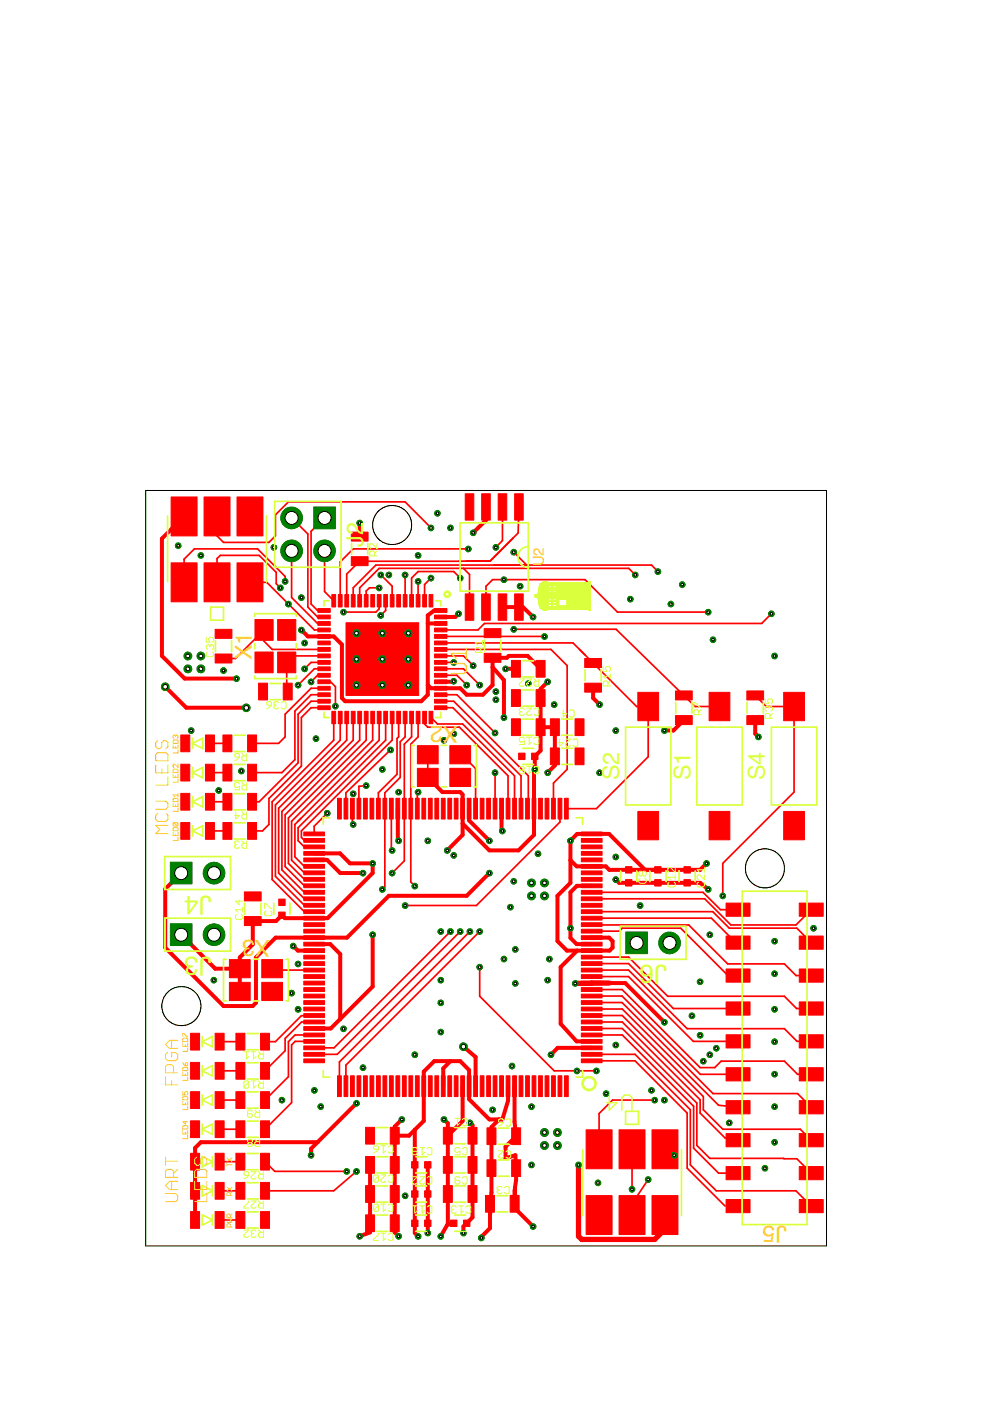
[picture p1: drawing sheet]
<svg xmlns="http://www.w3.org/2000/svg" width="210mm" height="297mm" viewBox="0 0 210 297" stroke-linecap="round" stroke-linejoin="round" font-family="sans-serif">
<defs><g id="words">
<g font-size="5.5" fill="#d9ff3d">
<text x="44.8" y="189.9" transform="rotate(-180 44.8 189.9)">J4</text>
<text x="44.8" y="203" transform="rotate(-180 44.8 203)">J3</text>
<text x="141.4" y="204.7" transform="rotate(-180 141.4 204.7)">J6</text>
</g>
<g font-size="4.9" fill="#d9ff3d">
<text x="77" y="113.4" transform="rotate(-90 77 113.4)">2</text>
<text x="77" y="115.9" transform="rotate(-90 77 115.9)">J</text>
<text x="131.3" y="165.4" transform="rotate(-90 131.3 165.4)">S2</text>
<text x="146.4" y="165.4" transform="rotate(-90 146.4 165.4)">S1</text>
<text x="162.2" y="165.4" transform="rotate(-90 162.2 165.4)">S4</text>
</g>
<g font-size="4.9" fill="#fc3">
<text x="53.4" y="140" transform="rotate(-90 53.4 140)">X1</text>
<text x="97.2" y="154" transform="rotate(-180 97.2 154)">X2</text>
<text x="57.3" y="199.3" transform="rotate(-180 57.3 199.3)">X3</text>
<text x="166.8" y="259.9" transform="rotate(-180 166.8 259.9)">J5</text>
</g>
<text font-size="3.2" fill="#fc3" x="115.3" y="120.1" transform="rotate(-90 115.3 120.1)">U2</text>
</g></defs>
<g fill="#f00" stroke="#f00" stroke-width=".21">
<path d="M94 239h1.9v3.6h-1.9z"/>
<path d="M99.2 239h1.9v3.6h-1.9z"/>
<path d="M82.7 245.2h1.9v3.6h-1.9z"/>
<path d="M77.5 245.2h1.9v3.6h-1.9z"/>
<path d="M113.7 146.2h1.9v3.6h-1.9z"/>
<path d="M108.4 146.2h1.9v3.6h-1.9z"/>
<path d="M116.7 158.6h1.9v3.5h-1.9z"/>
<path d="M121.9 158.6h1.9v3.5h-1.9z"/>
<path d="M102.9 253.4h1.9v3.6h-1.9z"/>
<path d="M108.2 253.4h1.9v3.6h-1.9z"/>
<path d="M59.1 193.4h1.4v1.3h-1.4z"/>
<path d="M59.1 190.6h1.4v1.4h-1.4z"/>
<path d="M87.3 258.7h1.3v1.3h-1.3z"/>
<path d="M90 258.7h1.4v1.3h-1.4z"/>
<path d="M113.7 152.4h1.9v3.6h-1.9z"/>
<path d="M108.4 152.4h1.9v3.6h-1.9z"/>
<path d="M112.7 159.7h1.4v1.3h-1.4z"/>
<path d="M110 159.7h1.3v1.3h-1.3z"/>
<path d="M145 183.7h1.4v1.4h-1.4z"/>
<path d="M145 186.5h1.4v1.4h-1.4z"/>
<path d="M116.7 152.4h1.9v3.6h-1.9z"/>
<path d="M121.9 152.4h1.9v3.6h-1.9z"/>
<path d="M94 245.2h1.9v3.6h-1.9z"/>
<path d="M99.2 245.2h1.9v3.6h-1.9z"/>
<path d="M132.6 183.7h1.4v1.4h-1.4z"/>
<path d="M132.6 186.5h1.4v1.4h-1.4z"/>
<path d="M138.8 183.7h1.4v1.4h-1.4z"/>
<path d="M138.8 186.5h1.4v1.4h-1.4z"/>
<path d="M82.7 239h1.9v3.6h-1.9z"/>
<path d="M77.5 239h1.9v3.6h-1.9z"/>
<path d="M87.3 246.3h1.3v1.3h-1.3z"/>
<path d="M90 246.3h1.4v1.3h-1.4z"/>
<path d="M87.3 252.5h1.3v1.3h-1.3z"/>
<path d="M90 252.5h1.4v1.3h-1.4z"/>
<path d="M94 251.4h1.9v3.5h-1.9z"/>
<path d="M99.2 251.4h1.9v3.5h-1.9z"/>
<path d="M95.5 258.7h1.4v1.3h-1.4z"/>
<path d="M98.3 258.7h1.3v1.3h-1.3z"/>
<path d="M103.3 245.9h1.9v3.5h-1.9z"/>
<path d="M108.5 245.9h1.9v3.5h-1.9z"/>
<path d="M103.3 239.1h1.9v3.6h-1.9z"/>
<path d="M108.5 239.1h1.9v3.6h-1.9z"/>
<path d="M82.7 251.4h1.9v3.5h-1.9z"/>
<path d="M77.5 251.4h1.9v3.5h-1.9z"/>
<path d="M51.8 194.3h3.6v1.9h-3.6z"/>
<path d="M51.8 189.1h3.6v1.9h-3.6z"/>
<path d="M82.7 257.6h1.9v3.5h-1.9z"/>
<path d="M77.5 257.6h1.9v3.5h-1.9z"/>
<path d="M123.3 224.5h4.4v.8h-4.4z"/>
<path d="M119.7 169.2h.8v4.5h-.8z"/>
<path d="M64.4 176.4h4.4v.8h-4.4z"/>
<path d="M71.6 228.1h.8v4.4h-.8z"/>
<path d="M123.3 223.1h4.4v.8h-4.4z"/>
<path d="M123.3 221.8h4.4v.8h-4.4z"/>
<path d="M123.3 220.4h4.4v.8h-4.4z"/>
<path d="M123.3 219h4.4v.8h-4.4z"/>
<path d="M123.3 217.7h4.4v.8h-4.4z"/>
<path d="M123.3 216.3h4.4v.8h-4.4z"/>
<path d="M123.3 214.9h4.4v.8h-4.4z"/>
<path d="M123.3 213.5h4.4v.8h-4.4z"/>
<path d="M123.3 212.2h4.4v.8h-4.4z"/>
<path d="M123.3 210.8h4.4v.8h-4.4z"/>
<path d="M123.3 209.4h4.4v.8h-4.4z"/>
<path d="M123.3 208h4.4v.8h-4.4z"/>
<path d="M123.3 206.7h4.4v.8h-4.4z"/>
<path d="M123.3 205.3h4.4v.8h-4.4z"/>
<path d="M123.3 203.9h4.4v.8h-4.4z"/>
<path d="M123.3 202.5h4.4v.8h-4.4z"/>
<path d="M123.3 201.1h4.4v.9h-4.4z"/>
<path d="M123.3 199.8h4.4v.8h-4.4z"/>
<path d="M123.3 198.4h4.4v.8h-4.4z"/>
<path d="M123.3 197h4.4v.8h-4.4z"/>
<path d="M123.3 195.6h4.4v.8h-4.4z"/>
<path d="M123.3 194.3h4.4v.8h-4.4z"/>
<path d="M123.3 192.9h4.4v.8h-4.4z"/>
<path d="M123.3 191.5h4.4v.8h-4.4z"/>
<path d="M123.3 190.2h4.4v.8h-4.4z"/>
<path d="M123.3 188.8h4.4v.8h-4.4z"/>
<path d="M123.3 187.4h4.4v.8h-4.4z"/>
<path d="M123.3 186h4.4v.8h-4.4z"/>
<path d="M123.3 184.7h4.4v.8h-4.4z"/>
<path d="M123.3 183.3h4.4v.8h-4.4z"/>
<path d="M123.3 181.9h4.4v.8h-4.4z"/>
<path d="M123.3 180.5h4.4v.8h-4.4z"/>
<path d="M123.3 179.2h4.4v.8h-4.4z"/>
<path d="M123.3 177.8h4.4v.8h-4.4z"/>
<path d="M123.3 176.4h4.4v.8h-4.4z"/>
<path d="M118.3 169.2h.8v4.5h-.8z"/>
<path d="M116.9 169.2h.9v4.5h-.9z"/>
<path d="M115.6 169.2h.8v4.5h-.8z"/>
<path d="M114.2 169.2h.8v4.5h-.8z"/>
<path d="M112.8 169.2h.8v4.5h-.8z"/>
<path d="M111.4 169.2h.8v4.5h-.8z"/>
<path d="M110.1 169.2h.8v4.5h-.8z"/>
<path d="M108.7 169.2h.8v4.5h-.8z"/>
<path d="M107.3 169.2h.8v4.5h-.8z"/>
<path d="M105.9 169.2h.8v4.5h-.8z"/>
<path d="M104.6 169.2h.8v4.5h-.8z"/>
<path d="M103.2 169.2h.8v4.5h-.8z"/>
<path d="M101.8 169.2h.8v4.5h-.8z"/>
<path d="M100.4 169.2h.8v4.5h-.8z"/>
<path d="M99.1 169.2h.8v4.5h-.8z"/>
<path d="M97.7 169.2h.8v4.5h-.8z"/>
<path d="M96.3 169.2h.8v4.5h-.8z"/>
<path d="M95 169.2h.8v4.5h-.8z"/>
<path d="M93.6 169.2h.8v4.5h-.8z"/>
<path d="M92.2 169.2h.8v4.5h-.8z"/>
<path d="M90.8 169.2h.8v4.5h-.8z"/>
<path d="M89.5 169.2h.8v4.5h-.8z"/>
<path d="M88.1 169.2h.8v4.5h-.8z"/>
<path d="M86.7 169.2h.8v4.5h-.8z"/>
<path d="M85.3 169.2h.8v4.5h-.8z"/>
<path d="M83.9 169.2h.9v4.5h-.9z"/>
<path d="M82.6 169.2h.8v4.5h-.8z"/>
<path d="M81.2 169.2h.8v4.5h-.8z"/>
<path d="M79.8 169.2h.8v4.5h-.8z"/>
<path d="M78.4 169.2h.8v4.5h-.8z"/>
<path d="M77.1 169.2h.8v4.5h-.8z"/>
<path d="M75.7 169.2h.8v4.5h-.8z"/>
<path d="M74.3 169.2h.8v4.5h-.8z"/>
<path d="M72.9 169.2h.8v4.5h-.8z"/>
<path d="M71.6 169.2h.8v4.5h-.8z"/>
<path d="M64.4 177.8h4.4v.8h-4.4z"/>
<path d="M64.4 179.2h4.4v.8h-4.4z"/>
<path d="M64.4 180.5h4.4v.8h-4.4z"/>
<path d="M64.4 181.9h4.4v.8h-4.4z"/>
<path d="M64.4 183.3h4.4v.8h-4.4z"/>
<path d="M64.4 184.7h4.4v.8h-4.4z"/>
<path d="M64.4 186h4.4v.8h-4.4z"/>
<path d="M64.4 187.4h4.4v.8h-4.4z"/>
<path d="M64.4 188.8h4.4v.8h-4.4z"/>
<path d="M64.4 190.2h4.4v.8h-4.4z"/>
<path d="M64.4 191.5h4.4v.8h-4.4z"/>
<path d="M64.4 192.9h4.4v.8h-4.4z"/>
<path d="M64.4 194.3h4.4v.8h-4.4z"/>
<path d="M64.4 195.6h4.4v.8h-4.4z"/>
<path d="M64.4 197h4.4v.8h-4.4z"/>
<path d="M64.4 198.4h4.4v.8h-4.4z"/>
<path d="M64.4 199.8h4.4v.8h-4.4z"/>
<path d="M64.4 201.1h4.4v.9h-4.4z"/>
<path d="M64.4 202.5h4.4v.8h-4.4z"/>
<path d="M64.4 203.9h4.4v.8h-4.4z"/>
<path d="M64.4 205.3h4.4v.8h-4.4z"/>
<path d="M64.4 206.7h4.4v.8h-4.4z"/>
<path d="M64.4 208h4.4v.8h-4.4z"/>
<path d="M64.4 209.4h4.4v.8h-4.4z"/>
<path d="M64.4 210.8h4.4v.8h-4.4z"/>
<path d="M64.4 212.2h4.4v.8h-4.4z"/>
<path d="M64.4 213.5h4.4v.8h-4.4z"/>
<path d="M64.4 214.9h4.4v.8h-4.4z"/>
<path d="M64.4 216.3h4.4v.8h-4.4z"/>
<path d="M64.4 217.7h4.4v.8h-4.4z"/>
<path d="M64.4 219h4.4v.8h-4.4z"/>
<path d="M64.4 220.4h4.4v.8h-4.4z"/>
<path d="M64.4 221.8h4.4v.8h-4.4z"/>
<path d="M64.4 223.1h4.4v.8h-4.4z"/>
<path d="M64.4 224.5h4.4v.8h-4.4z"/>
<path d="M72.9 228.1h.8v4.4h-.8z"/>
<path d="M74.3 228.1h.8v4.4h-.8z"/>
<path d="M75.7 228.1h.8v4.4h-.8z"/>
<path d="M77.1 228.1h.8v4.4h-.8z"/>
<path d="M78.4 228.1h.8v4.4h-.8z"/>
<path d="M79.8 228.1h.8v4.4h-.8z"/>
<path d="M81.2 228.1h.8v4.4h-.8z"/>
<path d="M82.6 228.1h.8v4.4h-.8z"/>
<path d="M83.9 228.1h.9v4.4h-.9z"/>
<path d="M85.3 228.1h.8v4.4h-.8z"/>
<path d="M86.7 228.1h.8v4.4h-.8z"/>
<path d="M88.1 228.1h.8v4.4h-.8z"/>
<path d="M89.5 228.1h.8v4.4h-.8z"/>
<path d="M90.8 228.1h.8v4.4h-.8z"/>
<path d="M92.2 228.1h.8v4.4h-.8z"/>
<path d="M93.6 228.1h.8v4.4h-.8z"/>
<path d="M95 228.1h.8v4.4h-.8z"/>
<path d="M96.3 228.1h.8v4.4h-.8z"/>
<path d="M97.7 228.1h.8v4.4h-.8z"/>
<path d="M99.1 228.1h.8v4.4h-.8z"/>
<path d="M100.4 228.1h.8v4.4h-.8z"/>
<path d="M101.8 228.1h.8v4.4h-.8z"/>
<path d="M103.2 228.1h.8v4.4h-.8z"/>
<path d="M104.6 228.1h.8v4.4h-.8z"/>
<path d="M105.9 228.1h.8v4.4h-.8z"/>
<path d="M107.3 228.1h.8v4.4h-.8z"/>
<path d="M108.7 228.1h.8v4.4h-.8z"/>
<path d="M110.1 228.1h.8v4.4h-.8z"/>
<path d="M111.4 228.1h.8v4.4h-.8z"/>
<path d="M112.8 228.1h.8v4.4h-.8z"/>
<path d="M114.2 228.1h.8v4.4h-.8z"/>
<path d="M115.6 228.1h.8v4.4h-.8z"/>
<path d="M116.9 228.1h.9v4.4h-.9z"/>
<path d="M118.3 228.1h.8v4.4h-.8z"/>
<path d="M119.7 228.1h.8v4.4h-.8z"/>
<path d="M91 126.1h.8v2.6h-.8z"/>
<path d="M89.6 126.1h.8v2.6h-.8z"/>
<path d="M88.2 126.1h.8v2.6h-.8z"/>
<path d="M86.9 126.1h.8v2.6h-.8z"/>
<path d="M85.5 126.1h.8v2.6h-.8z"/>
<path d="M84.1 126.1h.8v2.6h-.8z"/>
<path d="M82.7 126.1h.8v2.6h-.8z"/>
<path d="M81.4 126.1h.8v2.6h-.8z"/>
<path d="M80 126.1h.8v2.6h-.8z"/>
<path d="M78.6 126.1h.8v2.6h-.8z"/>
<path d="M77.2 126.1h.8v2.6h-.8z"/>
<path d="M75.9 126.1h.8v2.6h-.8z"/>
<path d="M74.5 126.1h.8v2.6h-.8z"/>
<path d="M73.1 126.1h.8v2.6h-.8z"/>
<path d="M71.7 126.1h.8v2.6h-.8z"/>
<path d="M70.4 126.1h.8v2.6h-.8z"/>
<path d="M67.4 129h2.6v.8h-2.6z"/>
<path d="M67.4 130.4h2.6v.8h-2.6z"/>
<path d="M67.4 131.8h2.6v.8h-2.6z"/>
<path d="M67.4 133.2h2.6v.8h-2.6z"/>
<path d="M67.4 134.5h2.6v.8h-2.6z"/>
<path d="M67.4 135.9h2.6v.8h-2.6z"/>
<path d="M67.4 137.3h2.6v.8h-2.6z"/>
<path d="M67.4 138.7h2.6v.8h-2.6z"/>
<path d="M67.4 140h2.6v.8h-2.6z"/>
<path d="M67.4 141.4h2.6v.8h-2.6z"/>
<path d="M67.4 142.8h2.6v.8h-2.6z"/>
<path d="M67.4 144.1h2.6v.8h-2.6z"/>
<path d="M67.4 145.5h2.6v.8h-2.6z"/>
<path d="M67.4 146.9h2.6v.8h-2.6z"/>
<path d="M67.4 148.3h2.6v.8h-2.6z"/>
<path d="M67.4 149.6h2.6v.9h-2.6z"/>
<path d="M70.4 150.8h.8v2.6h-.8z"/>
<path d="M71.7 150.8h.8v2.6h-.8z"/>
<path d="M73.1 150.8h.8v2.6h-.8z"/>
<path d="M74.5 150.8h.8v2.6h-.8z"/>
<path d="M75.9 150.8h.8v2.6h-.8z"/>
<path d="M77.2 150.8h.8v2.6h-.8z"/>
<path d="M78.6 150.8h.8v2.6h-.8z"/>
<path d="M80 150.8h.8v2.6h-.8z"/>
<path d="M81.4 150.8h.8v2.6h-.8z"/>
<path d="M82.7 150.8h.8v2.6h-.8z"/>
<path d="M84.1 150.8h.8v2.6h-.8z"/>
<path d="M85.5 150.8h.8v2.6h-.8z"/>
<path d="M86.9 150.8h.8v2.6h-.8z"/>
<path d="M88.2 150.8h.8v2.6h-.8z"/>
<path d="M89.6 150.8h.8v2.6h-.8z"/>
<path d="M91 150.8h.8v2.6h-.8z"/>
<path d="M92.1 149.6h2.7v.9h-2.7z"/>
<path d="M92.1 148.3h2.7v.8h-2.7z"/>
<path d="M92.1 146.9h2.7v.8h-2.7z"/>
<path d="M92.1 145.5h2.7v.8h-2.7z"/>
<path d="M92.1 144.1h2.7v.8h-2.7z"/>
<path d="M92.1 142.8h2.7v.8h-2.7z"/>
<path d="M92.1 141.4h2.7v.8h-2.7z"/>
<path d="M92.1 140h2.7v.8h-2.7z"/>
<path d="M92.1 138.7h2.7v.8h-2.7z"/>
<path d="M92.1 137.3h2.7v.8h-2.7z"/>
<path d="M92.1 135.9h2.7v.8h-2.7z"/>
<path d="M92.1 134.5h2.7v.8h-2.7z"/>
<path d="M92.1 133.2h2.7v.8h-2.7z"/>
<path d="M92.1 131.8h2.7v.8h-2.7z"/>
<path d="M92.1 130.4h2.7v.8h-2.7z"/>
<path d="M92.1 129h2.7v.8h-2.7z"/>
<path d="M73.4 132h15.4v15.4h-15.4z"/>
<path d="M109.1 104.7h1.8v5.6h-1.8z"/>
<path d="M105.6 104.7h1.8v5.6h-1.8z"/>
<path d="M102.1 104.7h1.8v5.6h-1.8z"/>
<path d="M98.6 104.7h1.9v5.6h-1.9z"/>
<path d="M98.6 125.9h1.9v5.6h-1.9z"/>
<path d="M102.1 125.9h1.8v5.6h-1.8z"/>
<path d="M105.6 125.9h1.8v5.6h-1.8z"/>
<path d="M109.1 125.9h1.8v5.6h-1.8z"/>
<path d="M40.4 244.5h1.9v3.6h-1.9z"/>
<path d="M45.6 244.5h1.9v3.6h-1.9z"/>
<path d="M40.4 250.7h1.9v3.6h-1.9z"/>
<path d="M45.6 250.7h1.9v3.6h-1.9z"/>
<path d="M55.2 250.7h1.9v3.6h-1.9z"/>
<path d="M50 250.7h1.9v3.6h-1.9z"/>
<path d="M55.2 244.5h1.9v3.6h-1.9z"/>
<path d="M50 244.5h1.9v3.6h-1.9z"/>
<path d="M113.7 140h1.9v3.6h-1.9z"/>
<path d="M108.4 140h1.9v3.6h-1.9z"/>
<path d="M150.3 146.8h4.4v6h-4.4z"/>
<path d="M150.3 172h4.4v6.1h-4.4z"/>
<path d="M143.2 146.5h3.6v1.9h-3.6z"/>
<path d="M143.2 151.7h3.6v1.9h-3.6z"/>
<path d="M135.2 146.8h4.4v6h-4.4z"/>
<path d="M135.2 172h4.4v6.1h-4.4z"/>
<path d="M124 139.6h3.5v1.9h-3.5z"/>
<path d="M124 144.8h3.5v1.9h-3.5z"/>
<path d="M43.3 105.4h5.5v8.2h-5.5z"/>
<path d="M43.3 119.3h5.5v8.3h-5.5z"/>
<path d="M50.2 105.4h5.6v8.2h-5.6z"/>
<path d="M36.3 105.4h5.5v8.2h-5.5z"/>
<path d="M36.3 119.3h5.5v8.3h-5.5z"/>
<path d="M50.2 119.3h5.6v8.3h-5.6z"/>
<path d="M88.5 158.1h4.4v3.8h-4.4z"/>
<path d="M88.5 162.9h4.4v3.9h-4.4z"/>
<path d="M95.4 158.1h4.4v3.8h-4.4z"/>
<path d="M95.4 162.9h4.4v3.9h-4.4z"/>
<path d="M48.6 203.5h4.4v3.8h-4.4z"/>
<path d="M48.6 208.3h4.4v3.8h-4.4z"/>
<path d="M55.5 203.5h4.4v3.8h-4.4z"/>
<path d="M55.5 208.3h4.4v3.8h-4.4z"/>
<path d="M45.6 237.6h1.9v3.6h-1.9z"/>
<path d="M40.4 237.6h1.9v3.6h-1.9z"/>
<path d="M45.6 231.5h1.9v3.5h-1.9z"/>
<path d="M40.4 231.5h1.9v3.5h-1.9z"/>
<path d="M45.6 225.3h1.9v3.5h-1.9z"/>
<path d="M40.4 225.3h1.9v3.5h-1.9z"/>
<path d="M45.6 219.1h1.9v3.5h-1.9z"/>
<path d="M40.4 219.1h1.9v3.5h-1.9z"/>
<path d="M55.2 237.6h1.9v3.6h-1.9z"/>
<path d="M50 237.6h1.9v3.6h-1.9z"/>
<path d="M55.2 231.5h1.9v3.5h-1.9z"/>
<path d="M50 231.5h1.9v3.5h-1.9z"/>
<path d="M55.2 225.3h1.9v3.5h-1.9z"/>
<path d="M50 225.3h1.9v3.5h-1.9z"/>
<path d="M55.2 219.1h1.9v3.5h-1.9z"/>
<path d="M50 219.1h1.9v3.5h-1.9z"/>
<path d="M43.6 174.4h1.9v3.5h-1.9z"/>
<path d="M38.3 174.4h1.9v3.5h-1.9z"/>
<path d="M43.6 168.2h1.9v3.6h-1.9z"/>
<path d="M38.3 168.2h1.9v3.6h-1.9z"/>
<path d="M43.6 162h1.9v3.6h-1.9z"/>
<path d="M38.3 162h1.9v3.6h-1.9z"/>
<path d="M43.6 155.8h1.9v3.6h-1.9z"/>
<path d="M38.3 155.8h1.9v3.6h-1.9z"/>
<path d="M52.5 174.4h1.9v3.5h-1.9z"/>
<path d="M47.3 174.4h1.9v3.5h-1.9z"/>
<path d="M52.5 168.2h1.9v3.6h-1.9z"/>
<path d="M47.3 168.2h1.9v3.6h-1.9z"/>
<path d="M52.5 162h1.9v3.6h-1.9z"/>
<path d="M47.3 162h1.9v3.6h-1.9z"/>
<path d="M52.5 155.8h1.9v3.6h-1.9z"/>
<path d="M47.3 155.8h1.9v3.6h-1.9z"/>
<path d="M102.7 138.5h3.5v1.9h-3.5z"/>
<path d="M102.7 133.3h3.5v1.9h-3.5z"/>
<path d="M74.5 112.8h3.5v1.9h-3.5z"/>
<path d="M74.5 118h3.5v1.9h-3.5z"/>
<path d="M54.1 138.2h3.8v4.4h-3.8z"/>
<path d="M58.9 138.2h3.8v4.4h-3.8z"/>
<path d="M54.1 131.4h3.8v4.4h-3.8z"/>
<path d="M58.9 131.4h3.8v4.4h-3.8z"/>
<path d="M55.2 256.9h1.9v3.5h-1.9z"/>
<path d="M50 256.9h1.9v3.5h-1.9z"/>
<path d="M40.4 256.9h1.9v3.5h-1.9z"/>
<path d="M45.6 256.9h1.9v3.5h-1.9z"/>
<path d="M131.3 253.5h5.5v8.2h-5.5z"/>
<path d="M131.3 239.5h5.5v8.3h-5.5z"/>
<path d="M124.3 253.5h5.5v8.2h-5.5z"/>
<path d="M138.2 253.5h5.5v8.2h-5.5z"/>
<path d="M138.2 239.5h5.5v8.3h-5.5z"/>
<path d="M124.3 239.5h5.5v8.3h-5.5z"/>
<path d="M166.2 146.8h4.4v6h-4.4z"/>
<path d="M166.2 172h4.4v6.1h-4.4z"/>
<path d="M158.3 146.5h3.6v1.9h-3.6z"/>
<path d="M158.3 151.7h3.6v1.9h-3.6z"/>
<path d="M45.6 138.7h3.6v1.9h-3.6z"/>
<path d="M45.6 133.4h3.6v1.9h-3.6z"/>
<path d="M60 144.8h2v3.6h-2z"/>
<path d="M54.8 144.8h1.9v3.6h-1.9z"/>
<path d="M153.9 254.3h5.1v2.8h-5.1z"/>
<path d="M153.9 247.3h5.1v2.8h-5.1z"/>
<path d="M153.9 240.3h5.1v2.8h-5.1z"/>
<path d="M153.9 233.4h5.1v2.8h-5.1z"/>
<path d="M153.9 226.4h5.1v2.8h-5.1z"/>
<path d="M153.9 219.4h5.1v2.8h-5.1z"/>
<path d="M153.9 212.4h5.1v2.8h-5.1z"/>
<path d="M153.9 205.4h5.1v2.8h-5.1z"/>
<path d="M153.9 198.5h5.1v2.8h-5.1z"/>
<path d="M153.9 191.5h5.1v2.8h-5.1z"/>
<path d="M169.5 191.5h5v2.8h-5z"/>
<path d="M169.5 198.5h5v2.8h-5z"/>
<path d="M169.5 205.4h5v2.8h-5z"/>
<path d="M169.5 212.4h5v2.8h-5z"/>
<path d="M169.5 219.4h5v2.8h-5z"/>
<path d="M169.5 226.4h5v2.8h-5z"/>
<path d="M169.5 233.4h5v2.8h-5z"/>
<path d="M169.5 240.3h5v2.8h-5z"/>
<path d="M169.5 247.3h5v2.8h-5z"/>
<path d="M169.5 254.3h5v2.8h-5z"/>
</g>
<g fill="none" stroke="#f00" stroke-width=".85">
<path d="M39 109.5l-4.7 4.7v24.9l4.9 4.8h10.9M76.3 110.9v2.9M103 107.5l.1 2.7-2.8 2.7M90.7 132.2h2.8M93.5 129.4h-1.4l-1.4 1.1v16.8l-1.4 1.4h-16.1l-.7-.7v-11.3l-1.7-1.8h-5.5l-1.4-1.3M97.2 130.1l-.7 .7h-3M106.5 128.7l4.4 .1 2.1 2M35 145.6l4.5 4.5h12.7M96.2 144.4l-.1 .1h-2.6M104.4 141.5l2.4 2.7v7.9M107.2 141.8h2.2M114.6 154.2h3v8.1l-1.5 1.5"/>
<path d="M114.6 141.8l-2.7-2.7h-4l-.4 .4h-3.1v5.7l-2 2.1h-3.4l-1.4-1.4h-6.2l-.7-.7M116.1 144.5l-1.5 1.6v13l-1.2 1.3v2.7l-.2 .2v13.7l-3.3 3.3h-6.1l-5.7-5.7M125.8 145.8v2.2l1.3 1.4M145 152.7l-2.2 2.2h-1.9M160.1 152.7v2.9l.7 .6M84.3 171.4v6.7l.2 .1M90.7 164.8l3.1 3.1h3.8l.5 .5v8.6l-3.3 3.3M99.5 171.4v2.5l4.3 4.3M106.3 171.4v4.6l.2 .2M38.4 185.1l-3.4 3.4v12.4l12.4 12.4h6.2l.7-.7v-9.6l4.1-4.2h15.2l8.8-8.9h16.6l4.8-4.8M38.4 198.2l7.2 7.2h5.2M66.6 182.3h2.7l2.8 2.8h4.9"/>
<path d="M66.6 180.9h5.5l2.1 2.1h4.8v2.1l-9.6 9.6h-9l-.6-.6-1.3 1.2h-4.9v4.9l-2.8 2.8v7.2M79 198.2v11l-8.9 8.9h-3.5M120.9 182.4l1.4 1.3h6.1l.8 .7h19.2l1.4-1.4M125.5 187.8h-3.2l-1.4 1.4v9.7l1.4 1.3h3.2M130.6 186.5l.7 .7h17.1l1.8 1.4M136.8 184.4l-7.7-7.6h-6.7l-1.5 1.4v9l-2.7 2.7v9.6l2 2h9l.7-.6v-1.4l-.8-.7h-3.6M62.2 200.6l1 .9h3.4M66.6 200.2h3.4l2.1 2.1v13.7M122.4 201.5l-3.5 3.5v12.1l3.4 3.7h3.2M129.2 208.4h3.4l8.3 8.3M75.6 233.9l-9.6 9.6v1.4M85.2 237.3l-1.5 1.6v22.4l.8 .8"/>
<path d="M87.9 239.5v21.9l.7 .7M87.9 239.5l-1.2 1.3h-3M94.1 237.3l.9 .9v21.3l1.2-.1-1.4 .3-1.3 2.4M95.5 225l-1.5 1.5v3.8M98.1 230.3v7.4l-3.1 3.1M98.3 221.9l2.5 2.2v6.2M99.6 238l.6 .5v19.6l-1.9 1.9v1.4M105.8 237.3l-1.6 1.7v13.9l-.3 2.3v5.2l-1.7 1.7-.2 .3M107.7 230.3v3.1l-1.2 3.9h-2.7l-4.3-4.2v-6.2l-1.9-1.9h-5.5l-2.2 2.2v10.5l-2 1.8M109.1 230.3v7.5l.3 3.1-2.2 2.2v2.5l2.1-.7 .1 5.2-.2 1.7M125.5 222.2h-7.3l-1.4 1.4M67.3 242.2h-24.7l-1.2 1.2v15.3"/>
<path d="M78.5 247v14.3l-2.2 .8M90.7 247v14.4M103.9 254.9v2.6M109.1 252.4v3.7l3.9 3.9M109.1 252.4v.9M109.2 251.8l-.1 .6M109.2 251.8v1.4"/>
</g>
<path d="M129.2 208.4l-7.2 .1M122.7 247v15.1l.6 .7h15.5l2.2-2.2v-3" fill="none" stroke="#f00" stroke-width="1.1"/>
<g fill="none" stroke="#f00" stroke-width=".36">
<path d="M46 109.5v4.1l1.4 1.4h9.6l1.4-1.4v-4.4l2.8-2.8h24.7l5.5 5.5M61.8 116.8v9.9l5.5 5.5h1.4M61.8 109.8l3.5 3.4v15.5l2 2.1h1.4M68.8 109.8l-2.8 2.8v15.5l1.3 1.3h1.4M68.8 116.8v8.6l2 2M76.2 119l-2.7 2.7v5.7M76.3 119h-.1M99 119h-22.8M99.3 116.4h-24.4l-2.8 2.7v8.3M101.6 118.9l-2.6 .1M106.5 107.5v7.1l-1.4 1.4M108.7 114.1l-4.8 4.8-4.9 .1"/>
<path d="M108.9 117.1l2.8 2.7M110 107.5l-.1 5.5-6 6M46 123.5v-5.1l.7-.6h8.2l3.7 3.5v2.5l.8 .8M53 123.5h3.6l10.1 10.1h2M60.5 123.3v-1.1l-5.9-5.8h-13.4l-2.2 2.2v4.9M68.7 137.7h-11l-1.7-1.7v-2.4l-6.1 6h-2.5M68.7 139.1h-6.5l-1.4 1.3v6l.2 .2M80.4 124.6h-2.1l-.7 .7v2.1M80.4 127.4v1.7l-.7 .7h-6.9M80.7 121.9l2.4 2.4v3.1M81.8 127.4v2l-1.1 1.1M85.9 121.9v5.5"/>
<path d="M88.6 123.3v4.1M91.4 122.6l-1.4 1.3v3.5M93.5 137.7h23.3l3.4 3.4v22l-2.9 2.9v5.4M93.5 134.9h9.6l1.3-.7v.7h11M93.5 136.3h28l13.5 13.5h2.4v10.6l-11 11h-6.3M93.5 139.1h4.8l2 2M97.6 122.6l-1.4-1.4h-7.6l-1.3 1.4v4.8M98.3 120.5l1.2 1.3v6.9M103 128.7v-4.4l1.4-1.4h19.6l6.9 6.9h19.3M108.9 133.4h21.7l14.4 14M134.7 121.9l-1.4-1.4h-52.9l-4.1 4.1v2.8M139.5 121.2l-1.4-1.4h-58.4l-4.8 4.8v2.8"/>
<path d="M163.6 130.1l-2.1 2.1h-58.8l-1.4 1.4h-7.8M44.5 157.6h3.7M68.7 150.1h-2.7l-2.1 2v10.3l-6.9 6.9v5.5l-1.4 1.4h-2.2M68.7 141.8h-2l-3.5 3.4M68.7 145.9h-2.7l-5.5 5.5v4.8l-1.4 1.4h-5.7M68.7 147.3h-2.7l-3.5 3.4v10.4l-2.7 2.7h-6.4M68.7 148.7h-2.7l-2.8 2.7v10.3l-8.3 8.3h-1.5M68.7 140.4h-2.7l-1.4 1.4M68.7 143.2h-1.4l-1.3 1.3M68.7 144.5h1.4l1 1.1v4.1M70.8 152.1v4.8l-13.1 13.1v16.5l6.8 6.8h2.1M72.1 152.1v4.8l-13.7 13.8v15.1l6.2 6.2 2-.1"/>
<path d="M73.5 152.1v4.8l-14.4 14.5v13.7l5.5 5.5h2M74.9 152.1v4.8l-15.1 15.1v12.4l4.8 4.8h2M76.3 152.1v4.8l-15.8 15.8v11l4.1 4.2 2-.1M77.6 152.1v4.8l-16.4 16.5v9.6l3.4 3.5 2-.1M79 152.1v4.8l-17.2 17.2v8.3l2.8 2.7h2M80.4 152.1v4.8l-17.9 17.9v6.9l2 2h2.1M81.8 152.1v4.8l-18.6 18.6v2.7l1.3 1.4h2.1M82.8 159l-9.5 9.1v3.3M83.1 152.1v4.8l-19.2 19.3v1.3l.6 .7h2.1M84.5 152.1v4.1l-.3 .4v7.5l-4 4v3.3M85.9 152.1v4.1l-1 1.1v7.5l-3.3 3.3v19.9l-.5 .6M87.3 152.1v4.1l-1.6 1.6v24.7l-2.6 2.6"/>
<path d="M88.6 152.1v4.1l-1.5 1.6v29.2l.8 .9M90 152.1v1.4l.7 .7h6.7l10.3 10.3v6.9M91.4 152.1l1.4 1.4h5.3l11 11v6.9M93.5 150.1h2.5l14.5 14.4v6.9M93.5 141.8h4.8l3.4 3.4M93.5 140.4h2.7M93.5 143.2h3.4l2.1 2M93.5 148.7h2.7l15.8 15.8v6.8M93.5 147.3h3.4l8.1 8.1M145 147.4l2.4 2.4h5.1M145 147.4h.5M160.1 147.4l2.4 2.4h5.9v18.1l-15.2 15.1v6.9"/>
<path d="M44.5 163.8h3.7M44.5 170h3.7M44.5 176.2h3.7M69.4 172.4l-2.8 2.8v1.6M74.7 171.4v3.2l.2 .2M77.6 166.6l-1.5 .1v4.7M83 171.4v8.7l.1 .2M88.6 167.9l-.1 .2v3.3M90.7 160v4.8M97.6 160h.3l2.9 2.9v8.5M105 163.8v7.6M118.7 171.4v2.9l-17.7 17.7h-15.1"/>
<path d="M95.5 197.5l-24.7 24.7h-4.2M97.6 197.5l-26.1 26h-4.9M99.6 197.5l-27.6 27.6v5.2M101.7 197.5l-28.4 28.3v4.5M125.5 193.3h25.6l3.5 3.5h14.4l3 3.1M125.5 196l20.5 .1 8.3 8.3h12l2.5 2.4h3.2M125.5 190.6h23.9l5.6 5.5h13.8l3.2-3.2M125.5 189.2h23.6l3.7 3.7h3.7M125.5 194.7h25.3l5.2 5.2h.5M125.5 197.5l5.8-.1 .6-.6h12.4l10 10h2.2M57.7 205.4l.3 .3h8.6M66.6 216.7h-2.7l-3.4 3.5v2.6l-4.3 4.2"/>
<path d="M66.6 219.4h-4l-1.4 1.5v7.4l-5 4.9M66.6 215.3h-2.7l-5.5 5.6h-2.2M101.7 205v6.2l15.8 15.8h8.9M125.5 219.4h6.4l15.2 15.1v8.9l5.3 5.3h4.1M125.5 218.1h6.4l15.8 15.8v8.9l2.8 2.8 18.5 .1 3 3M125.5 216.7h6.4l16.5 16.5v2.8l5.3 5.3 2.8 .4M125.5 215.3h6.4l17.2 17.2v2.8l4.1 4.1h16.5l2.3 2.3M125.5 213.9h6.4l20.5 20.4 4.1 .5M125.5 212.6h6.4l19.3 19.3h17.9l2.9 2.9M125.5 211.2h6.4l16.6 16.6h8M125.5 209.8h6.4l16.5 16.6h3.1l1.4-1.4h13.4l2.8 2.8h2.9M125.5 205.7h7.8l12.4 12.4h20.6l2.7 2.7h3"/>
<path d="M125.5 207.1h7.8l13.7 13.7h9.5M125.5 202.9h7.8l8.3 8.3h24.7l2.6 2.6h3.1M125.5 204.3h7.8l9.5 9.5h13.7M46.6 239.4h4.4M46.6 220.9h4.4M46.6 227h4.4M46.6 233.2h4.4M66.6 220.8h-4l-.8 .8v12.2l-5.6 5.6M125.5 223.5h9.1l11.8 11.8v11.7l5.5 5.5h16.9l3.2 3.2M125.5 224.9h9.1l11.1 11.1v11.7l8 8M138.8 233.2h-8.9l-2.9 2.9v7.6M46.6 252.5h4.4"/>
<path d="M46.6 258.7h4.4M46.6 246.3h4.4M56.2 246.3l2.1 2h15.2M75.6 248.3l-4.8 4.2h-14.6M134 242.8v9.3M137.4 250.1l-3.4 5.1v2.4M141 243.7v-.7l1.9 1.9"/>
</g>
<path d="M112 171.3l-.2 .1" fill="none" stroke="#f00" stroke-width=".42"/>
<circle cx="86.6" cy="139.8" r=".76" fill="#008000" stroke="#008000" stroke-width=".21"/>
<circle cx="86.6" cy="139.8" r=".4" fill="#fff" stroke="#000" stroke-width=".21"/>
<circle cx="86.6" cy="134.3" r=".76" fill="#008000" stroke="#008000" stroke-width=".21"/>
<circle cx="86.6" cy="134.3" r=".4" fill="#fff" stroke="#000" stroke-width=".21"/>
<circle cx="86.6" cy="145.3" r=".76" fill="#008000" stroke="#008000" stroke-width=".21"/>
<circle cx="86.6" cy="145.3" r=".4" fill="#fff" stroke="#000" stroke-width=".21"/>
<circle cx="81.1" cy="139.8" r=".76" fill="#008000" stroke="#008000" stroke-width=".21"/>
<circle cx="81.1" cy="139.8" r=".4" fill="#fff" stroke="#000" stroke-width=".21"/>
<circle cx="81.1" cy="134.3" r=".76" fill="#008000" stroke="#008000" stroke-width=".21"/>
<circle cx="81.1" cy="134.3" r=".4" fill="#fff" stroke="#000" stroke-width=".21"/>
<circle cx="81.1" cy="145.3" r=".76" fill="#008000" stroke="#008000" stroke-width=".21"/>
<circle cx="81.1" cy="145.3" r=".4" fill="#fff" stroke="#000" stroke-width=".21"/>
<circle cx="75.6" cy="145.3" r=".76" fill="#008000" stroke="#008000" stroke-width=".21"/>
<circle cx="75.6" cy="145.3" r=".4" fill="#fff" stroke="#000" stroke-width=".21"/>
<circle cx="75.6" cy="139.8" r=".76" fill="#008000" stroke="#008000" stroke-width=".21"/>
<circle cx="75.6" cy="139.8" r=".4" fill="#fff" stroke="#000" stroke-width=".21"/>
<circle cx="75.6" cy="134.3" r=".76" fill="#008000" stroke="#008000" stroke-width=".21"/>
<circle cx="75.6" cy="134.3" r=".4" fill="#fff" stroke="#000" stroke-width=".21"/>
<circle cx="42.6" cy="141.8" r=".85" fill="#008000" stroke="#008000" stroke-width=".21"/>
<circle cx="42.6" cy="141.8" r=".4" fill="#fff" stroke="#000" stroke-width=".21"/>
<circle cx="42.6" cy="139.1" r=".85" fill="#008000" stroke="#008000" stroke-width=".21"/>
<circle cx="42.6" cy="139.1" r=".4" fill="#fff" stroke="#000" stroke-width=".21"/>
<circle cx="39.8" cy="139.1" r=".85" fill="#008000" stroke="#008000" stroke-width=".21"/>
<circle cx="39.8" cy="139.1" r=".4" fill="#fff" stroke="#000" stroke-width=".21"/>
<circle cx="39.8" cy="141.8" r=".85" fill="#008000" stroke="#008000" stroke-width=".21"/>
<circle cx="39.8" cy="141.8" r=".4" fill="#fff" stroke="#000" stroke-width=".21"/>
<circle cx="112.7" cy="187.2" r=".85" fill="#008000" stroke="#008000" stroke-width=".21"/>
<circle cx="112.7" cy="187.2" r=".4" fill="#fff" stroke="#000" stroke-width=".21"/>
<circle cx="112.7" cy="189.9" r=".85" fill="#008000" stroke="#008000" stroke-width=".21"/>
<circle cx="112.7" cy="189.9" r=".4" fill="#fff" stroke="#000" stroke-width=".21"/>
<circle cx="115.4" cy="189.9" r=".85" fill="#008000" stroke="#008000" stroke-width=".21"/>
<circle cx="115.4" cy="189.9" r=".4" fill="#fff" stroke="#000" stroke-width=".21"/>
<circle cx="115.4" cy="187.2" r=".85" fill="#008000" stroke="#008000" stroke-width=".21"/>
<circle cx="115.4" cy="187.2" r=".4" fill="#fff" stroke="#000" stroke-width=".21"/>
<circle cx="45.4" cy="185.1" r="2.31" fill="#008000" stroke="#008000" stroke-width=".21"/>
<circle cx="45.4" cy="185.1" r="1.38" fill="#fff" stroke="#000" stroke-width=".21"/>
<path d="M36.1 182.8h4.6v4.6h-4.6z" fill="#008000" stroke="#008000" stroke-width=".21"/>
<circle cx="38.4" cy="185.1" r="1.38" fill="#fff" stroke="#000" stroke-width=".21"/>
<circle cx="45.4" cy="198.2" r="2.31" fill="#008000" stroke="#008000" stroke-width=".21"/>
<circle cx="45.4" cy="198.2" r="1.38" fill="#fff" stroke="#000" stroke-width=".21"/>
<path d="M36.1 195.9h4.6v4.6h-4.6z" fill="#008000" stroke="#008000" stroke-width=".21"/>
<circle cx="38.4" cy="198.2" r="1.38" fill="#fff" stroke="#000" stroke-width=".21"/>
<circle cx="61.8" cy="109.8" r="2.31" fill="#008000" stroke="#008000" stroke-width=".21"/>
<circle cx="61.8" cy="109.8" r="1.38" fill="#fff" stroke="#000" stroke-width=".21"/>
<circle cx="61.8" cy="116.8" r="2.31" fill="#008000" stroke="#008000" stroke-width=".21"/>
<circle cx="61.8" cy="116.8" r="1.38" fill="#fff" stroke="#000" stroke-width=".21"/>
<path d="M66.5 107.5h4.6v4.6h-4.6z" fill="#008000" stroke="#008000" stroke-width=".21"/>
<circle cx="68.8" cy="109.8" r="1.38" fill="#fff" stroke="#000" stroke-width=".21"/>
<circle cx="68.8" cy="116.8" r="2.31" fill="#008000" stroke="#008000" stroke-width=".21"/>
<circle cx="68.8" cy="116.8" r="1.38" fill="#fff" stroke="#000" stroke-width=".21"/>
<circle cx="115.4" cy="242.9" r=".85" fill="#008000" stroke="#008000" stroke-width=".21"/>
<circle cx="115.4" cy="242.9" r=".4" fill="#fff" stroke="#000" stroke-width=".21"/>
<circle cx="118.2" cy="242.9" r=".85" fill="#008000" stroke="#008000" stroke-width=".21"/>
<circle cx="118.2" cy="242.9" r=".4" fill="#fff" stroke="#000" stroke-width=".21"/>
<circle cx="118.2" cy="240.1" r=".85" fill="#008000" stroke="#008000" stroke-width=".21"/>
<circle cx="118.2" cy="240.1" r=".4" fill="#fff" stroke="#000" stroke-width=".21"/>
<circle cx="115.4" cy="240.1" r=".85" fill="#008000" stroke="#008000" stroke-width=".21"/>
<circle cx="115.4" cy="240.1" r=".4" fill="#fff" stroke="#000" stroke-width=".21"/>
<circle cx="142" cy="199.9" r="2.31" fill="#008000" stroke="#008000" stroke-width=".21"/>
<circle cx="142" cy="199.9" r="1.38" fill="#fff" stroke="#000" stroke-width=".21"/>
<path d="M132.7 197.6h4.6v4.6h-4.6z" fill="#008000" stroke="#008000" stroke-width=".21"/>
<circle cx="135" cy="199.9" r="1.38" fill="#fff" stroke="#000" stroke-width=".21"/>
<circle cx="63.2" cy="214" r=".61" fill="#008000" stroke="#008000" stroke-width=".21"/>
<circle cx="63.2" cy="214" r=".28" fill="#fff" stroke="#000" stroke-width=".21"/>
<circle cx="63.2" cy="204.4" r=".61" fill="#008000" stroke="#008000" stroke-width=".21"/>
<circle cx="63.2" cy="204.4" r=".28" fill="#fff" stroke="#000" stroke-width=".21"/>
<circle cx="40.5" cy="154.9" r=".61" fill="#008000" stroke="#008000" stroke-width=".21"/>
<circle cx="40.5" cy="154.9" r=".28" fill="#fff" stroke="#000" stroke-width=".21"/>
<circle cx="107.2" cy="141.8" r=".61" fill="#008000" stroke="#008000" stroke-width=".21"/>
<circle cx="107.2" cy="141.8" r=".28" fill="#fff" stroke="#000" stroke-width=".21"/>
<circle cx="110.3" cy="124.3" r=".61" fill="#008000" stroke="#008000" stroke-width=".21"/>
<circle cx="110.3" cy="124.3" r=".28" fill="#fff" stroke="#000" stroke-width=".21"/>
<circle cx="93.5" cy="218.8" r=".61" fill="#008000" stroke="#008000" stroke-width=".21"/>
<circle cx="93.5" cy="218.8" r=".28" fill="#fff" stroke="#000" stroke-width=".21"/>
<circle cx="93.5" cy="212.6" r=".61" fill="#008000" stroke="#008000" stroke-width=".21"/>
<circle cx="93.5" cy="212.6" r=".28" fill="#fff" stroke="#000" stroke-width=".21"/>
<circle cx="93.5" cy="207.8" r=".61" fill="#008000" stroke="#008000" stroke-width=".21"/>
<circle cx="93.5" cy="207.8" r=".28" fill="#fff" stroke="#000" stroke-width=".21"/>
<circle cx="50.1" cy="143.9" r=".61" fill="#008000" stroke="#008000" stroke-width=".21"/>
<circle cx="50.1" cy="143.9" r=".28" fill="#fff" stroke="#000" stroke-width=".21"/>
<circle cx="106.8" cy="203.3" r=".61" fill="#008000" stroke="#008000" stroke-width=".21"/>
<circle cx="106.8" cy="203.3" r=".28" fill="#fff" stroke="#000" stroke-width=".21"/>
<circle cx="109.3" cy="208.5" r=".61" fill="#008000" stroke="#008000" stroke-width=".21"/>
<circle cx="109.3" cy="208.5" r=".28" fill="#fff" stroke="#000" stroke-width=".21"/>
<circle cx="72.8" cy="218.1" r=".61" fill="#008000" stroke="#008000" stroke-width=".21"/>
<circle cx="72.8" cy="218.1" r=".28" fill="#fff" stroke="#000" stroke-width=".21"/>
<circle cx="114.1" cy="181" r=".61" fill="#008000" stroke="#008000" stroke-width=".21"/>
<circle cx="114.1" cy="181" r=".28" fill="#fff" stroke="#000" stroke-width=".21"/>
<circle cx="108.9" cy="186.9" r=".61" fill="#008000" stroke="#008000" stroke-width=".21"/>
<circle cx="108.9" cy="186.9" r=".28" fill="#fff" stroke="#000" stroke-width=".21"/>
<circle cx="116.5" cy="203.3" r=".61" fill="#008000" stroke="#008000" stroke-width=".21"/>
<circle cx="116.5" cy="203.3" r=".28" fill="#fff" stroke="#000" stroke-width=".21"/>
<circle cx="130.6" cy="186.5" r=".61" fill="#008000" stroke="#008000" stroke-width=".21"/>
<circle cx="130.6" cy="186.5" r=".28" fill="#fff" stroke="#000" stroke-width=".21"/>
<circle cx="150.2" cy="188.6" r=".61" fill="#008000" stroke="#008000" stroke-width=".21"/>
<circle cx="150.2" cy="188.6" r=".28" fill="#fff" stroke="#000" stroke-width=".21"/>
<circle cx="113" cy="260.1" r=".61" fill="#008000" stroke="#008000" stroke-width=".21"/>
<circle cx="113" cy="260.1" r=".28" fill="#fff" stroke="#000" stroke-width=".21"/>
<circle cx="98.3" cy="261.4" r=".61" fill="#008000" stroke="#008000" stroke-width=".21"/>
<circle cx="98.3" cy="261.4" r=".28" fill="#fff" stroke="#000" stroke-width=".21"/>
<circle cx="90.7" cy="261.4" r=".61" fill="#008000" stroke="#008000" stroke-width=".21"/>
<circle cx="90.7" cy="261.4" r=".28" fill="#fff" stroke="#000" stroke-width=".21"/>
<circle cx="76.3" cy="262.1" r=".61" fill="#008000" stroke="#008000" stroke-width=".21"/>
<circle cx="76.3" cy="262.1" r=".28" fill="#fff" stroke="#000" stroke-width=".21"/>
<circle cx="116.8" cy="223.6" r=".61" fill="#008000" stroke="#008000" stroke-width=".21"/>
<circle cx="116.8" cy="223.6" r=".28" fill="#fff" stroke="#000" stroke-width=".21"/>
<circle cx="94.1" cy="157" r=".61" fill="#008000" stroke="#008000" stroke-width=".21"/>
<circle cx="94.1" cy="157" r=".28" fill="#fff" stroke="#000" stroke-width=".21"/>
<circle cx="106.5" cy="176.2" r=".61" fill="#008000" stroke="#008000" stroke-width=".21"/>
<circle cx="106.5" cy="176.2" r=".28" fill="#fff" stroke="#000" stroke-width=".21"/>
<circle cx="105.1" cy="146.6" r=".61" fill="#008000" stroke="#008000" stroke-width=".21"/>
<circle cx="105.1" cy="146.6" r=".28" fill="#fff" stroke="#000" stroke-width=".21"/>
<circle cx="61.8" cy="210.6" r=".61" fill="#008000" stroke="#008000" stroke-width=".21"/>
<circle cx="61.8" cy="210.6" r=".28" fill="#fff" stroke="#000" stroke-width=".21"/>
<circle cx="140.9" cy="233.3" r=".61" fill="#008000" stroke="#008000" stroke-width=".21"/>
<circle cx="140.9" cy="233.3" r=".28" fill="#fff" stroke="#000" stroke-width=".21"/>
<circle cx="130.6" cy="221.6" r=".61" fill="#008000" stroke="#008000" stroke-width=".21"/>
<circle cx="130.6" cy="221.6" r=".28" fill="#fff" stroke="#000" stroke-width=".21"/>
<circle cx="140.9" cy="216.7" r=".61" fill="#008000" stroke="#008000" stroke-width=".21"/>
<circle cx="140.9" cy="216.7" r=".28" fill="#fff" stroke="#000" stroke-width=".21"/>
<circle cx="108.2" cy="192.3" r=".61" fill="#008000" stroke="#008000" stroke-width=".21"/>
<circle cx="108.2" cy="192.3" r=".28" fill="#fff" stroke="#000" stroke-width=".21"/>
<circle cx="117.5" cy="149.4" r=".61" fill="#008000" stroke="#008000" stroke-width=".21"/>
<circle cx="117.5" cy="149.4" r=".28" fill="#fff" stroke="#000" stroke-width=".21"/>
<circle cx="90.7" cy="178.3" r=".61" fill="#008000" stroke="#008000" stroke-width=".21"/>
<circle cx="90.7" cy="178.3" r=".28" fill="#fff" stroke="#000" stroke-width=".21"/>
<circle cx="135.7" cy="192" r=".61" fill="#008000" stroke="#008000" stroke-width=".21"/>
<circle cx="135.7" cy="192" r=".28" fill="#fff" stroke="#000" stroke-width=".21"/>
<circle cx="77" cy="185.1" r=".61" fill="#008000" stroke="#008000" stroke-width=".21"/>
<circle cx="77" cy="185.1" r=".28" fill="#fff" stroke="#000" stroke-width=".21"/>
<circle cx="96.2" cy="144.4" r=".61" fill="#008000" stroke="#008000" stroke-width=".21"/>
<circle cx="96.2" cy="144.4" r=".28" fill="#fff" stroke="#000" stroke-width=".21"/>
<circle cx="97.2" cy="130.1" r=".61" fill="#008000" stroke="#008000" stroke-width=".21"/>
<circle cx="97.2" cy="130.1" r=".28" fill="#fff" stroke="#000" stroke-width=".21"/>
<circle cx="127.1" cy="163.8" r=".61" fill="#008000" stroke="#008000" stroke-width=".21"/>
<circle cx="127.1" cy="163.8" r=".28" fill="#fff" stroke="#000" stroke-width=".21"/>
<circle cx="130.6" cy="154.9" r=".61" fill="#008000" stroke="#008000" stroke-width=".21"/>
<circle cx="130.6" cy="154.9" r=".28" fill="#fff" stroke="#000" stroke-width=".21"/>
<circle cx="62.2" cy="200.6" r=".61" fill="#008000" stroke="#008000" stroke-width=".21"/>
<circle cx="62.2" cy="200.6" r=".28" fill="#fff" stroke="#000" stroke-width=".21"/>
<circle cx="151.2" cy="135.6" r=".61" fill="#008000" stroke="#008000" stroke-width=".21"/>
<circle cx="151.2" cy="135.6" r=".28" fill="#fff" stroke="#000" stroke-width=".21"/>
<circle cx="84.5" cy="168" r=".61" fill="#008000" stroke="#008000" stroke-width=".21"/>
<circle cx="84.5" cy="168" r=".28" fill="#fff" stroke="#000" stroke-width=".21"/>
<circle cx="81.1" cy="163.1" r=".61" fill="#008000" stroke="#008000" stroke-width=".21"/>
<circle cx="81.1" cy="163.1" r=".28" fill="#fff" stroke="#000" stroke-width=".21"/>
<circle cx="162.2" cy="247.7" r=".61" fill="#008000" stroke="#008000" stroke-width=".21"/>
<circle cx="162.2" cy="247.7" r=".28" fill="#fff" stroke="#000" stroke-width=".21"/>
<circle cx="164.2" cy="242.2" r=".61" fill="#008000" stroke="#008000" stroke-width=".21"/>
<circle cx="164.2" cy="242.2" r=".28" fill="#fff" stroke="#000" stroke-width=".21"/>
<circle cx="164.2" cy="234.6" r=".61" fill="#008000" stroke="#008000" stroke-width=".21"/>
<circle cx="164.2" cy="234.6" r=".28" fill="#fff" stroke="#000" stroke-width=".21"/>
<circle cx="164.2" cy="227.8" r=".61" fill="#008000" stroke="#008000" stroke-width=".21"/>
<circle cx="164.2" cy="227.8" r=".28" fill="#fff" stroke="#000" stroke-width=".21"/>
<circle cx="164.2" cy="220.9" r=".61" fill="#008000" stroke="#008000" stroke-width=".21"/>
<circle cx="164.2" cy="220.9" r=".28" fill="#fff" stroke="#000" stroke-width=".21"/>
<circle cx="164.2" cy="214" r=".61" fill="#008000" stroke="#008000" stroke-width=".21"/>
<circle cx="164.2" cy="214" r=".28" fill="#fff" stroke="#000" stroke-width=".21"/>
<circle cx="164.2" cy="206.4" r=".61" fill="#008000" stroke="#008000" stroke-width=".21"/>
<circle cx="164.2" cy="206.4" r=".28" fill="#fff" stroke="#000" stroke-width=".21"/>
<circle cx="164.2" cy="199.6" r=".61" fill="#008000" stroke="#008000" stroke-width=".21"/>
<circle cx="164.2" cy="199.6" r=".28" fill="#fff" stroke="#000" stroke-width=".21"/>
<circle cx="150.5" cy="198.2" r=".61" fill="#008000" stroke="#008000" stroke-width=".21"/>
<circle cx="150.5" cy="198.2" r=".28" fill="#fff" stroke="#000" stroke-width=".21"/>
<circle cx="172.5" cy="196.8" r=".61" fill="#008000" stroke="#008000" stroke-width=".21"/>
<circle cx="172.5" cy="196.8" r=".28" fill="#fff" stroke="#000" stroke-width=".21"/>
<circle cx="133.6" cy="127" r=".61" fill="#008000" stroke="#008000" stroke-width=".21"/>
<circle cx="133.6" cy="127" r=".28" fill="#fff" stroke="#000" stroke-width=".21"/>
<circle cx="144.7" cy="124" r=".61" fill="#008000" stroke="#008000" stroke-width=".21"/>
<circle cx="144.7" cy="124" r=".28" fill="#fff" stroke="#000" stroke-width=".21"/>
<circle cx="142.2" cy="128.1" r=".61" fill="#008000" stroke="#008000" stroke-width=".21"/>
<circle cx="142.2" cy="128.1" r=".28" fill="#fff" stroke="#000" stroke-width=".21"/>
<circle cx="95.5" cy="111.9" r=".61" fill="#008000" stroke="#008000" stroke-width=".21"/>
<circle cx="95.5" cy="111.9" r=".28" fill="#fff" stroke="#000" stroke-width=".21"/>
<circle cx="88.6" cy="117.8" r=".61" fill="#008000" stroke="#008000" stroke-width=".21"/>
<circle cx="88.6" cy="117.8" r=".28" fill="#fff" stroke="#000" stroke-width=".21"/>
<circle cx="82.4" cy="121.9" r=".61" fill="#008000" stroke="#008000" stroke-width=".21"/>
<circle cx="82.4" cy="121.9" r=".28" fill="#fff" stroke="#000" stroke-width=".21"/>
<circle cx="130.6" cy="181.7" r=".61" fill="#008000" stroke="#008000" stroke-width=".21"/>
<circle cx="130.6" cy="181.7" r=".28" fill="#fff" stroke="#000" stroke-width=".21"/>
<circle cx="67" cy="156.6" r=".61" fill="#008000" stroke="#008000" stroke-width=".21"/>
<circle cx="67" cy="156.6" r=".28" fill="#fff" stroke="#000" stroke-width=".21"/>
<circle cx="128.5" cy="231.9" r=".61" fill="#008000" stroke="#008000" stroke-width=".21"/>
<circle cx="128.5" cy="231.9" r=".28" fill="#fff" stroke="#000" stroke-width=".21"/>
<circle cx="68" cy="234.6" r=".61" fill="#008000" stroke="#008000" stroke-width=".21"/>
<circle cx="68" cy="234.6" r=".28" fill="#fff" stroke="#000" stroke-width=".21"/>
<circle cx="45.3" cy="207.8" r=".61" fill="#008000" stroke="#008000" stroke-width=".21"/>
<circle cx="45.3" cy="207.8" r=".28" fill="#fff" stroke="#000" stroke-width=".21"/>
<circle cx="37.8" cy="115.7" r=".61" fill="#008000" stroke="#008000" stroke-width=".21"/>
<circle cx="37.8" cy="115.7" r=".28" fill="#fff" stroke="#000" stroke-width=".21"/>
<circle cx="42.6" cy="117.8" r=".61" fill="#008000" stroke="#008000" stroke-width=".21"/>
<circle cx="42.6" cy="117.8" r=".28" fill="#fff" stroke="#000" stroke-width=".21"/>
<circle cx="63.9" cy="126.7" r=".61" fill="#008000" stroke="#008000" stroke-width=".21"/>
<circle cx="63.9" cy="126.7" r=".28" fill="#fff" stroke="#000" stroke-width=".21"/>
<circle cx="58.1" cy="116.1" r=".61" fill="#008000" stroke="#008000" stroke-width=".21"/>
<circle cx="58.1" cy="116.1" r=".28" fill="#fff" stroke="#000" stroke-width=".21"/>
<circle cx="92.8" cy="108.8" r=".61" fill="#008000" stroke="#008000" stroke-width=".21"/>
<circle cx="92.8" cy="108.8" r=".28" fill="#fff" stroke="#000" stroke-width=".21"/>
<circle cx="85.9" cy="253.5" r=".61" fill="#008000" stroke="#008000" stroke-width=".21"/>
<circle cx="85.9" cy="253.5" r=".28" fill="#fff" stroke="#000" stroke-width=".21"/>
<circle cx="104.4" cy="235.3" r=".61" fill="#008000" stroke="#008000" stroke-width=".21"/>
<circle cx="104.4" cy="235.3" r=".28" fill="#fff" stroke="#000" stroke-width=".21"/>
<circle cx="164.2" cy="139.1" r=".61" fill="#008000" stroke="#008000" stroke-width=".21"/>
<circle cx="164.2" cy="139.1" r=".28" fill="#fff" stroke="#000" stroke-width=".21"/>
<circle cx="112" cy="144.9" r=".61" fill="#008000" stroke="#008000" stroke-width=".21"/>
<circle cx="112" cy="144.9" r=".28" fill="#fff" stroke="#000" stroke-width=".21"/>
<circle cx="99.6" cy="238.1" r=".61" fill="#008000" stroke="#008000" stroke-width=".21"/>
<circle cx="99.6" cy="238.1" r=".28" fill="#fff" stroke="#000" stroke-width=".21"/>
<circle cx="98.3" cy="221.9" r=".83" fill="#008000" stroke="#008000" stroke-width=".21"/>
<circle cx="98.3" cy="221.9" r=".49" fill="#fff" stroke="#000" stroke-width=".21"/>
<circle cx="64.6" cy="136.3" r=".61" fill="#008000" stroke="#008000" stroke-width=".21"/>
<circle cx="64.6" cy="136.3" r=".28" fill="#fff" stroke="#000" stroke-width=".21"/>
<circle cx="126.8" cy="250.8" r=".61" fill="#008000" stroke="#008000" stroke-width=".21"/>
<circle cx="126.8" cy="250.8" r=".28" fill="#fff" stroke="#000" stroke-width=".21"/>
<circle cx="146.7" cy="215.4" r=".61" fill="#008000" stroke="#008000" stroke-width=".21"/>
<circle cx="146.7" cy="215.4" r=".28" fill="#fff" stroke="#000" stroke-width=".21"/>
<circle cx="122" cy="208.5" r=".61" fill="#008000" stroke="#008000" stroke-width=".21"/>
<circle cx="122" cy="208.5" r=".28" fill="#fff" stroke="#000" stroke-width=".21"/>
<circle cx="93.5" cy="262.1" r=".61" fill="#008000" stroke="#008000" stroke-width=".21"/>
<circle cx="93.5" cy="262.1" r=".28" fill="#fff" stroke="#000" stroke-width=".21"/>
<circle cx="94.1" cy="237.4" r=".61" fill="#008000" stroke="#008000" stroke-width=".21"/>
<circle cx="94.1" cy="237.4" r=".28" fill="#fff" stroke="#000" stroke-width=".21"/>
<circle cx="103.8" cy="185.1" r=".61" fill="#008000" stroke="#008000" stroke-width=".21"/>
<circle cx="103.8" cy="185.1" r=".28" fill="#fff" stroke="#000" stroke-width=".21"/>
<circle cx="103.8" cy="178.3" r=".61" fill="#008000" stroke="#008000" stroke-width=".21"/>
<circle cx="103.8" cy="178.3" r=".28" fill="#fff" stroke="#000" stroke-width=".21"/>
<circle cx="120.9" cy="196.8" r=".61" fill="#008000" stroke="#008000" stroke-width=".21"/>
<circle cx="120.9" cy="196.8" r=".28" fill="#fff" stroke="#000" stroke-width=".21"/>
<circle cx="149.8" cy="183.1" r=".61" fill="#008000" stroke="#008000" stroke-width=".21"/>
<circle cx="149.8" cy="183.1" r=".28" fill="#fff" stroke="#000" stroke-width=".21"/>
<circle cx="113.4" cy="163.1" r=".61" fill="#008000" stroke="#008000" stroke-width=".21"/>
<circle cx="113.4" cy="163.1" r=".28" fill="#fff" stroke="#000" stroke-width=".21"/>
<circle cx="116.1" cy="163.8" r=".61" fill="#008000" stroke="#008000" stroke-width=".21"/>
<circle cx="116.1" cy="163.8" r=".28" fill="#fff" stroke="#000" stroke-width=".21"/>
<circle cx="116.1" cy="144.6" r=".61" fill="#008000" stroke="#008000" stroke-width=".21"/>
<circle cx="116.1" cy="144.6" r=".28" fill="#fff" stroke="#000" stroke-width=".21"/>
<circle cx="127.1" cy="149.4" r=".61" fill="#008000" stroke="#008000" stroke-width=".21"/>
<circle cx="127.1" cy="149.4" r=".28" fill="#fff" stroke="#000" stroke-width=".21"/>
<circle cx="102" cy="262.5" r=".61" fill="#008000" stroke="#008000" stroke-width=".21"/>
<circle cx="102" cy="262.5" r=".28" fill="#fff" stroke="#000" stroke-width=".21"/>
<circle cx="88.6" cy="262.1" r=".61" fill="#008000" stroke="#008000" stroke-width=".21"/>
<circle cx="88.6" cy="262.1" r=".28" fill="#fff" stroke="#000" stroke-width=".21"/>
<circle cx="84.5" cy="262.1" r=".61" fill="#008000" stroke="#008000" stroke-width=".21"/>
<circle cx="84.5" cy="262.1" r=".28" fill="#fff" stroke="#000" stroke-width=".21"/>
<circle cx="85.2" cy="237.4" r=".61" fill="#008000" stroke="#008000" stroke-width=".21"/>
<circle cx="85.2" cy="237.4" r=".28" fill="#fff" stroke="#000" stroke-width=".21"/>
<circle cx="93.5" cy="197.5" r=".61" fill="#008000" stroke="#008000" stroke-width=".21"/>
<circle cx="93.5" cy="197.5" r=".28" fill="#fff" stroke="#000" stroke-width=".21"/>
<circle cx="94.8" cy="180.3" r=".61" fill="#008000" stroke="#008000" stroke-width=".21"/>
<circle cx="94.8" cy="180.3" r=".28" fill="#fff" stroke="#000" stroke-width=".21"/>
<circle cx="79" cy="183.1" r=".61" fill="#008000" stroke="#008000" stroke-width=".21"/>
<circle cx="79" cy="183.1" r=".28" fill="#fff" stroke="#000" stroke-width=".21"/>
<circle cx="74.9" cy="168.3" r=".61" fill="#008000" stroke="#008000" stroke-width=".21"/>
<circle cx="74.9" cy="168.3" r=".28" fill="#fff" stroke="#000" stroke-width=".21"/>
<circle cx="84.5" cy="178.3" r=".61" fill="#008000" stroke="#008000" stroke-width=".21"/>
<circle cx="84.5" cy="178.3" r=".28" fill="#fff" stroke="#000" stroke-width=".21"/>
<circle cx="120.9" cy="178.3" r=".61" fill="#008000" stroke="#008000" stroke-width=".21"/>
<circle cx="120.9" cy="178.3" r=".28" fill="#fff" stroke="#000" stroke-width=".21"/>
<circle cx="79" cy="198.2" r=".61" fill="#008000" stroke="#008000" stroke-width=".21"/>
<circle cx="79" cy="198.2" r=".28" fill="#fff" stroke="#000" stroke-width=".21"/>
<circle cx="77.6" cy="166.6" r=".61" fill="#008000" stroke="#008000" stroke-width=".21"/>
<circle cx="77.6" cy="166.6" r=".28" fill="#fff" stroke="#000" stroke-width=".21"/>
<circle cx="88.6" cy="168" r=".61" fill="#008000" stroke="#008000" stroke-width=".21"/>
<circle cx="88.6" cy="168" r=".28" fill="#fff" stroke="#000" stroke-width=".21"/>
<circle cx="85.9" cy="192" r=".61" fill="#008000" stroke="#008000" stroke-width=".21"/>
<circle cx="85.9" cy="192" r=".28" fill="#fff" stroke="#000" stroke-width=".21"/>
<circle cx="83.1" cy="185.1" r=".61" fill="#008000" stroke="#008000" stroke-width=".21"/>
<circle cx="83.1" cy="185.1" r=".28" fill="#fff" stroke="#000" stroke-width=".21"/>
<circle cx="74.9" cy="174.8" r=".61" fill="#008000" stroke="#008000" stroke-width=".21"/>
<circle cx="74.9" cy="174.8" r=".28" fill="#fff" stroke="#000" stroke-width=".21"/>
<circle cx="63.2" cy="145.3" r=".61" fill="#008000" stroke="#008000" stroke-width=".21"/>
<circle cx="63.2" cy="145.3" r=".28" fill="#fff" stroke="#000" stroke-width=".21"/>
<circle cx="106.8" cy="152.1" r=".61" fill="#008000" stroke="#008000" stroke-width=".21"/>
<circle cx="106.8" cy="152.1" r=".28" fill="#fff" stroke="#000" stroke-width=".21"/>
<circle cx="76.3" cy="110.9" r=".61" fill="#008000" stroke="#008000" stroke-width=".21"/>
<circle cx="76.3" cy="110.9" r=".28" fill="#fff" stroke="#000" stroke-width=".21"/>
<circle cx="63.9" cy="133.6" r=".61" fill="#008000" stroke="#008000" stroke-width=".21"/>
<circle cx="63.9" cy="133.6" r=".28" fill="#fff" stroke="#000" stroke-width=".21"/>
<circle cx="140.9" cy="154.9" r=".61" fill="#008000" stroke="#008000" stroke-width=".21"/>
<circle cx="140.9" cy="154.9" r=".28" fill="#fff" stroke="#000" stroke-width=".21"/>
<circle cx="100.3" cy="113" r=".61" fill="#008000" stroke="#008000" stroke-width=".21"/>
<circle cx="100.3" cy="113" r=".28" fill="#fff" stroke="#000" stroke-width=".21"/>
<circle cx="113" cy="130.8" r=".61" fill="#008000" stroke="#008000" stroke-width=".21"/>
<circle cx="113" cy="130.8" r=".28" fill="#fff" stroke="#000" stroke-width=".21"/>
<circle cx="35" cy="145.6" r=".83" fill="#008000" stroke="#008000" stroke-width=".21"/>
<circle cx="35" cy="145.6" r=".49" fill="#fff" stroke="#000" stroke-width=".21"/>
<circle cx="52.2" cy="150.1" r=".83" fill="#008000" stroke="#008000" stroke-width=".21"/>
<circle cx="52.2" cy="150.1" r=".49" fill="#fff" stroke="#000" stroke-width=".21"/>
<circle cx="139.5" cy="121.2" r=".61" fill="#008000" stroke="#008000" stroke-width=".21"/>
<circle cx="139.5" cy="121.2" r=".28" fill="#fff" stroke="#000" stroke-width=".21"/>
<circle cx="105.1" cy="116.1" r=".61" fill="#008000" stroke="#008000" stroke-width=".21"/>
<circle cx="105.1" cy="116.1" r=".28" fill="#fff" stroke="#000" stroke-width=".21"/>
<circle cx="108.9" cy="117.1" r=".61" fill="#008000" stroke="#008000" stroke-width=".21"/>
<circle cx="108.9" cy="117.1" r=".28" fill="#fff" stroke="#000" stroke-width=".21"/>
<circle cx="134.7" cy="121.9" r=".61" fill="#008000" stroke="#008000" stroke-width=".21"/>
<circle cx="134.7" cy="121.9" r=".28" fill="#fff" stroke="#000" stroke-width=".21"/>
<circle cx="106.8" cy="122.9" r=".61" fill="#008000" stroke="#008000" stroke-width=".21"/>
<circle cx="106.8" cy="122.9" r=".28" fill="#fff" stroke="#000" stroke-width=".21"/>
<circle cx="80.4" cy="124.7" r=".61" fill="#008000" stroke="#008000" stroke-width=".21"/>
<circle cx="80.4" cy="124.7" r=".28" fill="#fff" stroke="#000" stroke-width=".21"/>
<circle cx="150.2" cy="129.8" r=".61" fill="#008000" stroke="#008000" stroke-width=".21"/>
<circle cx="150.2" cy="129.8" r=".28" fill="#fff" stroke="#000" stroke-width=".21"/>
<circle cx="59.4" cy="124.7" r=".61" fill="#008000" stroke="#008000" stroke-width=".21"/>
<circle cx="59.4" cy="124.7" r=".28" fill="#fff" stroke="#000" stroke-width=".21"/>
<circle cx="87.9" cy="223.6" r=".61" fill="#008000" stroke="#008000" stroke-width=".21"/>
<circle cx="87.9" cy="223.6" r=".28" fill="#fff" stroke="#000" stroke-width=".21"/>
<circle cx="75.6" cy="233.9" r=".61" fill="#008000" stroke="#008000" stroke-width=".21"/>
<circle cx="75.6" cy="233.9" r=".28" fill="#fff" stroke="#000" stroke-width=".21"/>
<circle cx="77" cy="226.4" r=".61" fill="#008000" stroke="#008000" stroke-width=".21"/>
<circle cx="77" cy="226.4" r=".28" fill="#fff" stroke="#000" stroke-width=".21"/>
<circle cx="112.7" cy="247" r=".61" fill="#008000" stroke="#008000" stroke-width=".21"/>
<circle cx="112.7" cy="247" r=".28" fill="#fff" stroke="#000" stroke-width=".21"/>
<circle cx="108.6" cy="226" r=".61" fill="#008000" stroke="#008000" stroke-width=".21"/>
<circle cx="108.6" cy="226" r=".28" fill="#fff" stroke="#000" stroke-width=".21"/>
<circle cx="66" cy="244.9" r=".61" fill="#008000" stroke="#008000" stroke-width=".21"/>
<circle cx="66" cy="244.9" r=".28" fill="#fff" stroke="#000" stroke-width=".21"/>
<circle cx="115.4" cy="135" r=".61" fill="#008000" stroke="#008000" stroke-width=".21"/>
<circle cx="115.4" cy="135" r=".28" fill="#fff" stroke="#000" stroke-width=".21"/>
<circle cx="99.3" cy="116.4" r=".61" fill="#008000" stroke="#008000" stroke-width=".21"/>
<circle cx="99.3" cy="116.4" r=".28" fill="#fff" stroke="#000" stroke-width=".21"/>
<circle cx="97.6" cy="122.6" r=".61" fill="#008000" stroke="#008000" stroke-width=".21"/>
<circle cx="97.6" cy="122.6" r=".28" fill="#fff" stroke="#000" stroke-width=".21"/>
<circle cx="163.6" cy="130.1" r=".61" fill="#008000" stroke="#008000" stroke-width=".21"/>
<circle cx="163.6" cy="130.1" r=".28" fill="#fff" stroke="#000" stroke-width=".21"/>
<circle cx="75.6" cy="248.4" r=".61" fill="#008000" stroke="#008000" stroke-width=".21"/>
<circle cx="75.6" cy="248.4" r=".28" fill="#fff" stroke="#000" stroke-width=".21"/>
<circle cx="108.9" cy="133.4" r=".61" fill="#008000" stroke="#008000" stroke-width=".21"/>
<circle cx="108.9" cy="133.4" r=".28" fill="#fff" stroke="#000" stroke-width=".21"/>
<circle cx="61.2" cy="128.1" r=".61" fill="#008000" stroke="#008000" stroke-width=".21"/>
<circle cx="61.2" cy="128.1" r=".28" fill="#fff" stroke="#000" stroke-width=".21"/>
<circle cx="69.4" cy="172.4" r=".61" fill="#008000" stroke="#008000" stroke-width=".21"/>
<circle cx="69.4" cy="172.4" r=".28" fill="#fff" stroke="#000" stroke-width=".21"/>
<circle cx="80.7" cy="121.9" r=".61" fill="#008000" stroke="#008000" stroke-width=".21"/>
<circle cx="80.7" cy="121.9" r=".28" fill="#fff" stroke="#000" stroke-width=".21"/>
<circle cx="91.4" cy="111.9" r=".61" fill="#008000" stroke="#008000" stroke-width=".21"/>
<circle cx="91.4" cy="111.9" r=".28" fill="#fff" stroke="#000" stroke-width=".21"/>
<circle cx="91.4" cy="122.6" r=".61" fill="#008000" stroke="#008000" stroke-width=".21"/>
<circle cx="91.4" cy="122.6" r=".28" fill="#fff" stroke="#000" stroke-width=".21"/>
<circle cx="83.1" cy="180.3" r=".61" fill="#008000" stroke="#008000" stroke-width=".21"/>
<circle cx="83.1" cy="180.3" r=".28" fill="#fff" stroke="#000" stroke-width=".21"/>
<circle cx="64.6" cy="141.8" r=".61" fill="#008000" stroke="#008000" stroke-width=".21"/>
<circle cx="64.6" cy="141.8" r=".28" fill="#fff" stroke="#000" stroke-width=".21"/>
<circle cx="99" cy="145.3" r=".61" fill="#008000" stroke="#008000" stroke-width=".21"/>
<circle cx="99" cy="145.3" r=".28" fill="#fff" stroke="#000" stroke-width=".21"/>
<circle cx="97.6" cy="197.5" r=".61" fill="#008000" stroke="#008000" stroke-width=".21"/>
<circle cx="97.6" cy="197.5" r=".28" fill="#fff" stroke="#000" stroke-width=".21"/>
<circle cx="101.7" cy="145.3" r=".61" fill="#008000" stroke="#008000" stroke-width=".21"/>
<circle cx="101.7" cy="145.3" r=".28" fill="#fff" stroke="#000" stroke-width=".21"/>
<circle cx="101.7" cy="197.5" r=".61" fill="#008000" stroke="#008000" stroke-width=".21"/>
<circle cx="101.7" cy="197.5" r=".28" fill="#fff" stroke="#000" stroke-width=".21"/>
<circle cx="96.2" cy="140.5" r=".61" fill="#008000" stroke="#008000" stroke-width=".21"/>
<circle cx="96.2" cy="140.5" r=".28" fill="#fff" stroke="#000" stroke-width=".21"/>
<circle cx="95.5" cy="197.5" r=".61" fill="#008000" stroke="#008000" stroke-width=".21"/>
<circle cx="95.5" cy="197.5" r=".28" fill="#fff" stroke="#000" stroke-width=".21"/>
<circle cx="100.3" cy="141.1" r=".61" fill="#008000" stroke="#008000" stroke-width=".21"/>
<circle cx="100.3" cy="141.1" r=".28" fill="#fff" stroke="#000" stroke-width=".21"/>
<circle cx="99.6" cy="197.5" r=".61" fill="#008000" stroke="#008000" stroke-width=".21"/>
<circle cx="99.6" cy="197.5" r=".28" fill="#fff" stroke="#000" stroke-width=".21"/>
<circle cx="88.6" cy="123.3" r=".61" fill="#008000" stroke="#008000" stroke-width=".21"/>
<circle cx="88.6" cy="123.3" r=".28" fill="#fff" stroke="#000" stroke-width=".21"/>
<circle cx="60.5" cy="123.3" r=".61" fill="#008000" stroke="#008000" stroke-width=".21"/>
<circle cx="60.5" cy="123.3" r=".28" fill="#fff" stroke="#000" stroke-width=".21"/>
<circle cx="73.5" cy="248.4" r=".61" fill="#008000" stroke="#008000" stroke-width=".21"/>
<circle cx="73.5" cy="248.4" r=".28" fill="#fff" stroke="#000" stroke-width=".21"/>
<circle cx="148.4" cy="219.5" r=".61" fill="#008000" stroke="#008000" stroke-width=".21"/>
<circle cx="148.4" cy="219.5" r=".28" fill="#fff" stroke="#000" stroke-width=".21"/>
<circle cx="148.4" cy="208.2" r=".61" fill="#008000" stroke="#008000" stroke-width=".21"/>
<circle cx="148.4" cy="208.2" r=".28" fill="#fff" stroke="#000" stroke-width=".21"/>
<circle cx="154.6" cy="238.1" r=".61" fill="#008000" stroke="#008000" stroke-width=".21"/>
<circle cx="154.6" cy="238.1" r=".28" fill="#fff" stroke="#000" stroke-width=".21"/>
<circle cx="149.1" cy="225" r=".61" fill="#008000" stroke="#008000" stroke-width=".21"/>
<circle cx="149.1" cy="225" r=".28" fill="#fff" stroke="#000" stroke-width=".21"/>
<circle cx="142.9" cy="244.9" r=".61" fill="#008000" stroke="#008000" stroke-width=".21"/>
<circle cx="142.9" cy="244.9" r=".28" fill="#fff" stroke="#000" stroke-width=".21"/>
<circle cx="151.9" cy="222.3" r=".61" fill="#008000" stroke="#008000" stroke-width=".21"/>
<circle cx="151.9" cy="222.2" r=".28" fill="#fff" stroke="#000" stroke-width=".21"/>
<circle cx="134" cy="252.2" r=".61" fill="#008000" stroke="#008000" stroke-width=".21"/>
<circle cx="134" cy="252.2" r=".28" fill="#fff" stroke="#000" stroke-width=".21"/>
<circle cx="153.2" cy="189.9" r=".61" fill="#008000" stroke="#008000" stroke-width=".21"/>
<circle cx="153.2" cy="189.9" r=".28" fill="#fff" stroke="#000" stroke-width=".21"/>
<circle cx="138.8" cy="233.3" r=".61" fill="#008000" stroke="#008000" stroke-width=".21"/>
<circle cx="138.8" cy="233.3" r=".28" fill="#fff" stroke="#000" stroke-width=".21"/>
<circle cx="150.5" cy="223.6" r=".61" fill="#008000" stroke="#008000" stroke-width=".21"/>
<circle cx="150.5" cy="223.6" r=".28" fill="#fff" stroke="#000" stroke-width=".21"/>
<circle cx="137.4" cy="250.1" r=".61" fill="#008000" stroke="#008000" stroke-width=".21"/>
<circle cx="137.4" cy="250.1" r=".28" fill="#fff" stroke="#000" stroke-width=".21"/>
<circle cx="112.7" cy="234.6" r=".61" fill="#008000" stroke="#008000" stroke-width=".21"/>
<circle cx="112.7" cy="234.6" r=".28" fill="#fff" stroke="#000" stroke-width=".21"/>
<circle cx="116.1" cy="207.8" r=".61" fill="#008000" stroke="#008000" stroke-width=".21"/>
<circle cx="116.1" cy="207.8" r=".28" fill="#fff" stroke="#000" stroke-width=".21"/>
<circle cx="138.1" cy="231.2" r=".61" fill="#008000" stroke="#008000" stroke-width=".21"/>
<circle cx="138.1" cy="231.2" r=".28" fill="#fff" stroke="#000" stroke-width=".21"/>
<circle cx="160.8" cy="156.3" r=".61" fill="#008000" stroke="#008000" stroke-width=".21"/>
<circle cx="160.8" cy="156.3" r=".28" fill="#fff" stroke="#000" stroke-width=".21"/>
<circle cx="109.3" cy="201.3" r=".61" fill="#008000" stroke="#008000" stroke-width=".21"/>
<circle cx="109.3" cy="201.3" r=".28" fill="#fff" stroke="#000" stroke-width=".21"/>
<circle cx="122.7" cy="247" r=".61" fill="#008000" stroke="#008000" stroke-width=".21"/>
<circle cx="122.7" cy="247" r=".28" fill="#fff" stroke="#000" stroke-width=".21"/>
<circle cx="47.4" cy="142.2" r=".61" fill="#008000" stroke="#008000" stroke-width=".21"/>
<circle cx="47.4" cy="142.2" r=".28" fill="#fff" stroke="#000" stroke-width=".21"/>
<circle cx="122.3" cy="227.1" r=".61" fill="#008000" stroke="#008000" stroke-width=".21"/>
<circle cx="122.3" cy="227.1" r=".28" fill="#fff" stroke="#000" stroke-width=".21"/>
<circle cx="126.4" cy="227.1" r=".61" fill="#008000" stroke="#008000" stroke-width=".21"/>
<circle cx="126.4" cy="227.1" r=".28" fill="#fff" stroke="#000" stroke-width=".21"/>
<circle cx="101.7" cy="205.1" r=".61" fill="#008000" stroke="#008000" stroke-width=".21"/>
<circle cx="101.7" cy="205.1" r=".28" fill="#fff" stroke="#000" stroke-width=".21"/>
<circle cx="105" cy="163.8" r=".61" fill="#008000" stroke="#008000" stroke-width=".21"/>
<circle cx="105" cy="163.8" r=".28" fill="#fff" stroke="#000" stroke-width=".21"/>
<circle cx="105" cy="155.4" r=".61" fill="#008000" stroke="#008000" stroke-width=".21"/>
<circle cx="105" cy="155.4" r=".28" fill="#fff" stroke="#000" stroke-width=".21"/>
<circle cx="71.1" cy="149.7" r=".61" fill="#008000" stroke="#008000" stroke-width=".21"/>
<circle cx="71.1" cy="149.7" r=".28" fill="#fff" stroke="#000" stroke-width=".21"/>
<circle cx="66.7" cy="231.2" r=".61" fill="#008000" stroke="#008000" stroke-width=".21"/>
<circle cx="66.7" cy="231.2" r=".28" fill="#fff" stroke="#000" stroke-width=".21"/>
<circle cx="87.9" cy="187.9" r=".61" fill="#008000" stroke="#008000" stroke-width=".21"/>
<circle cx="87.9" cy="187.9" r=".28" fill="#fff" stroke="#000" stroke-width=".21"/>
<circle cx="81.1" cy="188.6" r=".61" fill="#008000" stroke="#008000" stroke-width=".21"/>
<circle cx="81.1" cy="188.6" r=".28" fill="#fff" stroke="#000" stroke-width=".21"/>
<circle cx="59.8" cy="233.3" r=".61" fill="#008000" stroke="#008000" stroke-width=".21"/>
<circle cx="59.8" cy="233.3" r=".28" fill="#fff" stroke="#000" stroke-width=".21"/>
<circle cx="66" cy="144.6" r=".61" fill="#008000" stroke="#008000" stroke-width=".21"/>
<circle cx="66" cy="144.6" r=".28" fill="#fff" stroke="#000" stroke-width=".21"/>
<circle cx="72.8" cy="129.8" r=".61" fill="#008000" stroke="#008000" stroke-width=".21"/>
<circle cx="72.8" cy="129.8" r=".28" fill="#fff" stroke="#000" stroke-width=".21"/>
<circle cx="96.2" cy="181.4" r=".61" fill="#008000" stroke="#008000" stroke-width=".21"/>
<circle cx="96.2" cy="181.4" r=".28" fill="#fff" stroke="#000" stroke-width=".21"/>
<circle cx="105.1" cy="148.4" r=".61" fill="#008000" stroke="#008000" stroke-width=".21"/>
<circle cx="105.1" cy="148.4" r=".28" fill="#fff" stroke="#000" stroke-width=".21"/>
<circle cx="96.2" cy="155.6" r=".61" fill="#008000" stroke="#008000" stroke-width=".21"/>
<circle cx="96.2" cy="155.6" r=".28" fill="#fff" stroke="#000" stroke-width=".21"/>
<circle cx="46.4" cy="167.6" r=".61" fill="#008000" stroke="#008000" stroke-width=".21"/>
<circle cx="46.4" cy="167.6" r=".28" fill="#fff" stroke="#000" stroke-width=".21"/>
<circle cx="51.2" cy="163.5" r=".61" fill="#008000" stroke="#008000" stroke-width=".21"/>
<circle cx="51.2" cy="163.5" r=".28" fill="#fff" stroke="#000" stroke-width=".21"/>
<circle cx="85.9" cy="121.9" r=".61" fill="#008000" stroke="#008000" stroke-width=".21"/>
<circle cx="85.9" cy="121.9" r=".28" fill="#fff" stroke="#000" stroke-width=".21"/>
<circle cx="82.8" cy="159" r=".61" fill="#008000" stroke="#008000" stroke-width=".21"/>
<circle cx="82.8" cy="159" r=".28" fill="#fff" stroke="#000" stroke-width=".21"/>
<circle cx="80.7" cy="130.5" r=".61" fill="#008000" stroke="#008000" stroke-width=".21"/>
<circle cx="80.7" cy="130.5" r=".28" fill="#fff" stroke="#000" stroke-width=".21"/>
<g fill="#d9ff3d" stroke="#d9ff3d" stroke-width=".21">
<path d="M125.1 123.3l.1 6.1z"/>
<path d="M125.1 123.3v6.1z"/>
<path d="M125 123.3l.1 6.1z"/>
<path d="M125 123.3v6.1z"/>
<path d="M124.9 123.3l.1 6.1z"/>
<path d="M124.9 123.3v6.1z"/>
<path d="M124.8 123.3l.1 6.1z"/>
<path d="M124.8 123.3v6z"/>
<path d="M124.8 123.4v5.9z"/>
<path d="M124.7 123.4l.1 5.8z"/>
<path d="M124.7 123.5v5.7z"/>
<path d="M124.6 123.5l.1 5.7z"/>
<path d="M124.6 123.5v5.7z"/>
<path d="M124.5 128.6l.1 .6z"/>
<path d="M124.5 127.1l.1 1.4z"/>
<path d="M124.5 126.4l.1 .6z"/>
<path d="M124.5 125.7l.1 .6z"/>
<path d="M124.5 124.1l.1 1.5z"/>
<path d="M124.5 123.5l.1 .6z"/>
<path d="M124.5 126.4l.1 .5z"/>
<path d="M124.5 128.6v.6z"/>
<path d="M124.5 126.4v.5z"/>
<path d="M124.5 125.7v.5z"/>
<path d="M124.5 123.5v.6z"/>
<path d="M124.4 128.6l.1 .6z"/>
<path d="M124.4 126.4l.1 .5z"/>
<path d="M124.4 125.7l.1 .5z"/>
<path d="M124.4 123.5l.1 .6z"/>
<path d="M124.4 127.1l.1 1.4z"/>
<path d="M124.4 124.2l.1 1.4z"/>
<path d="M124.4 128.6v.6z"/>
<path d="M124.4 127.1v1.4z"/>
<path d="M124.4 126.4v.5z"/>
<path d="M124.4 125.7v.5z"/>
<path d="M124.4 124.2v1.4z"/>
<path d="M124.4 123.5v.6z"/>
<path d="M124.3 128.6l.1 .6z"/>
<path d="M124.3 127.1l.1 1.4z"/>
<path d="M124.3 126.4l.1 .5z"/>
<path d="M124.3 125.7l.1 .5z"/>
<path d="M124.3 124.2l.1 1.4z"/>
<path d="M124.3 123.5l.1 .6z"/>
<path d="M124.3 128.6v.6z"/>
<path d="M124.3 127.1v1.4z"/>
<path d="M124.3 126.4v.5z"/>
<path d="M124.3 125.7v.5z"/>
<path d="M124.3 124.2v1.4z"/>
<path d="M124.3 123.5v.6z"/>
<path d="M124.2 128.6l.1 .6z"/>
<path d="M124.2 127.1l.1 1.4z"/>
<path d="M124.2 126.4l.1 .5z"/>
<path d="M124.2 125.7l.1 .5z"/>
<path d="M124.2 124.2l.1 1.4z"/>
<path d="M124.2 123.5l.1 .6z"/>
<path d="M124.2 128.6v.6z"/>
<path d="M124.2 127.1v1.4z"/>
<path d="M124.2 126.4v.5z"/>
<path d="M124.2 125.7v.5z"/>
<path d="M124.2 124.2v1.4z"/>
<path d="M124.2 123.5v.6z"/>
<path d="M124.1 128.6l.1 .6z"/>
<path d="M124.1 127.1l.1 1.4z"/>
<path d="M124.1 126.4l.1 .5z"/>
<path d="M124.1 125.7l.1 .5z"/>
<path d="M124.1 124.2l.1 1.4z"/>
<path d="M124.1 123.5l.1 .6z"/>
<path d="M124.1 128.6v.6z"/>
<path d="M124.1 127.1v1.4z"/>
<path d="M124.1 126.4v.5z"/>
<path d="M124.1 125.7v.5z"/>
<path d="M124.1 124.2v1.4z"/>
<path d="M124.1 123.5v.6z"/>
<path d="M124 128.6l.1 .6z"/>
<path d="M124 127.1l.1 1.4z"/>
<path d="M124 126.4l.1 .5z"/>
<path d="M124 125.7l.1 .5z"/>
<path d="M124 124.2l.1 1.4z"/>
<path d="M124 123.5l.1 .6z"/>
<path d="M124 128.6v.6z"/>
<path d="M124 127.1v1.4z"/>
<path d="M124 126.4v.5z"/>
<path d="M124 125.7v.5z"/>
<path d="M124 124.2v1.4z"/>
<path d="M124 123.5v.6z"/>
<path d="M123.9 128.6l.1 .6z"/>
<path d="M123.9 127.1l.1 1.4z"/>
<path d="M123.9 126.4l.1 .5z"/>
<path d="M123.9 125.7l.1 .5z"/>
<path d="M123.9 124.2l.1 1.4z"/>
<path d="M123.9 123.5l.1 .6z"/>
<path d="M123.9 128.6v.6z"/>
<path d="M123.9 127.1v1.4z"/>
<path d="M123.9 126.4v.5z"/>
<path d="M123.9 125.7v.5z"/>
<path d="M123.9 124.2v1.4z"/>
<path d="M123.9 123.5v.6z"/>
<path d="M123.8 128.6l.1 .6z"/>
<path d="M123.8 127.1l.1 1.4z"/>
<path d="M123.8 126.4l.1 .5z"/>
<path d="M123.8 125.7l.1 .5z"/>
<path d="M123.8 124.2l.1 1.4z"/>
<path d="M123.8 123.5l.1 .6z"/>
<path d="M123.8 128.6v.6z"/>
<path d="M123.8 127.1v1.4z"/>
<path d="M123.8 126.4v.5z"/>
<path d="M123.8 125.7v.5z"/>
<path d="M123.8 124.2v1.4z"/>
<path d="M123.8 123.5v.6z"/>
<path d="M123.7 128.6l.1 .6z"/>
<path d="M123.7 127.1l.1 1.4z"/>
<path d="M123.7 126.4l.1 .5z"/>
<path d="M123.7 125.7l.1 .5z"/>
<path d="M123.7 124.2l.1 1.4z"/>
<path d="M123.7 123.5l.1 .6z"/>
<path d="M123.7 128.6v.6z"/>
<path d="M123.7 127.1v1.4z"/>
<path d="M123.7 126.4v.5z"/>
<path d="M123.7 125.7v.5z"/>
<path d="M123.7 124.2v1.4z"/>
<path d="M123.7 123.5v.6z"/>
<path d="M123.6 128.6l.1 .6z"/>
<path d="M123.6 127.1l.1 1.4z"/>
<path d="M123.6 126.4l.1 .5z"/>
<path d="M123.6 125.7l.1 .5z"/>
<path d="M123.6 124.2l.1 1.4z"/>
<path d="M123.6 123.5l.1 .6z"/>
<path d="M123.6 128.6v.6z"/>
<path d="M123.6 127.1v1.4z"/>
<path d="M123.6 126.4v.5z"/>
<path d="M123.6 125.7v.5z"/>
<path d="M123.6 124.2v1.4z"/>
<path d="M123.6 123.5v.6z"/>
<path d="M123.5 128.6l.1 .6z"/>
<path d="M123.5 127.1l.1 1.4z"/>
<path d="M123.5 126.4l.1 .5z"/>
<path d="M123.5 125.7l.1 .5z"/>
<path d="M123.5 124.2l.1 1.4z"/>
<path d="M123.5 123.5l.1 .6z"/>
<path d="M123.5 128.6v.6z"/>
<path d="M123.5 127.1v1.4z"/>
<path d="M123.5 126.4v.5z"/>
<path d="M123.5 125.7v.5z"/>
<path d="M123.5 124.2v1.4z"/>
<path d="M123.5 123.5v.6z"/>
<path d="M123.4 128.6l.1 .6z"/>
<path d="M123.4 127.1l.1 1.4z"/>
<path d="M123.4 126.4l.1 .5z"/>
<path d="M123.4 125.7l.1 .5z"/>
<path d="M123.4 124.2l.1 1.4z"/>
<path d="M123.4 123.5l.1 .6z"/>
<path d="M123.4 128.6v.6z"/>
<path d="M123.4 127.1v1.4z"/>
<path d="M123.4 126.4v.5z"/>
<path d="M123.4 125.7v.5z"/>
<path d="M123.4 124.2v1.4z"/>
<path d="M123.4 123.5v.6z"/>
<path d="M123.3 128.6l.1 .6z"/>
<path d="M123.3 127.1l.1 1.4z"/>
<path d="M123.3 126.4l.1 .5z"/>
<path d="M123.3 125.7l.1 .5z"/>
<path d="M123.3 124.2l.1 1.4z"/>
<path d="M123.3 123.5l.1 .6z"/>
<path d="M123.3 128.6v.6z"/>
<path d="M123.3 127.1v1.4z"/>
<path d="M123.3 126.4v.5z"/>
<path d="M123.3 125.7v.5z"/>
<path d="M123.3 124.2v1.4z"/>
<path d="M123.3 123.5v.6z"/>
<path d="M123.2 128.6l.1 .6z"/>
<path d="M123.2 127.1l.1 1.4z"/>
<path d="M123.2 126.4l.1 .5z"/>
<path d="M123.2 125.7l.1 .5z"/>
<path d="M123.2 124.2l.1 1.4z"/>
<path d="M123.2 123.5l.1 .6z"/>
<path d="M123.2 128.6v.6z"/>
<path d="M123.2 127.1v1.4z"/>
<path d="M123.2 126.4v.5z"/>
<path d="M123.2 125.7v.5z"/>
<path d="M123.2 124.2v1.4z"/>
<path d="M123.2 123.5v.6z"/>
<path d="M123.1 128.6l.1 .6z"/>
<path d="M123.1 127.1l.1 1.4z"/>
<path d="M123.1 126.4l.1 .5z"/>
<path d="M123.1 125.7l.1 .5z"/>
<path d="M123.1 124.2l.1 1.4z"/>
<path d="M123.1 123.5l.1 .6z"/>
<path d="M123.1 128.6v.6z"/>
<path d="M123.1 127.1v1.4z"/>
<path d="M123.1 126.4v.5z"/>
<path d="M123.1 125.7v.5z"/>
<path d="M123.1 124.2v1.4z"/>
<path d="M123.1 123.5v.6z"/>
<path d="M123 128.6l.1 .6z"/>
<path d="M123 127.1l.1 1.4z"/>
<path d="M123 126.4l.1 .5z"/>
<path d="M123 125.7l.1 .5z"/>
<path d="M123 124.2l.1 1.4z"/>
<path d="M123 123.5l.1 .6z"/>
<path d="M123 128.6v.6z"/>
<path d="M123 127.1v1.4z"/>
<path d="M123 126.4v.5z"/>
<path d="M123 125.7v.5z"/>
<path d="M123 124.2v1.4z"/>
<path d="M123 123.5v.6z"/>
<path d="M122.9 128.6l.1 .6z"/>
<path d="M122.9 127.1l.1 1.4z"/>
<path d="M122.9 126.4l.1 .5z"/>
<path d="M122.9 125.7l.1 .5z"/>
<path d="M122.9 124.2l.1 1.4z"/>
<path d="M122.9 123.5l.1 .6z"/>
<path d="M122.9 128.6v.6z"/>
<path d="M122.9 127.1v1.4z"/>
<path d="M122.9 126.4v.5z"/>
<path d="M122.9 125.7v.5z"/>
<path d="M122.9 124.2v1.4z"/>
<path d="M122.9 123.5v.6z"/>
<path d="M122.8 128.6l.1 .6z"/>
<path d="M122.8 127.1l.1 1.4z"/>
<path d="M122.8 126.4l.1 .5z"/>
<path d="M122.8 125.7l.1 .5z"/>
<path d="M122.8 124.2l.1 1.4z"/>
<path d="M122.8 123.5l.1 .6z"/>
<path d="M122.8 128.6v.6z"/>
<path d="M122.8 126.4v.5z"/>
<path d="M122.8 125.7v.5z"/>
<path d="M122.8 123.5v.6z"/>
<path d="M122.7 128.6l.1 .6z"/>
<path d="M122.7 126.4l.1 .5z"/>
<path d="M122.7 125.7l.1 .5z"/>
<path d="M122.7 123.5l.1 .6z"/>
<path d="M122.7 128.6v.6z"/>
<path d="M122.7 126.4v.5z"/>
<path d="M122.7 125.7v.5z"/>
<path d="M122.7 123.5v.6z"/>
<path d="M122.7 127.1v1.4z"/>
<path d="M122.7 126.4v.6z"/>
<path d="M122.7 124.1v1.5z"/>
<path d="M122.7 126.4v2.8z"/>
<path d="M122.7 123.5v2.7z"/>
<path d="M122.6 126.4l.1 2.8z"/>
<path d="M122.6 123.5l.1 2.7z"/>
<path d="M122.6 126.4v2.8z"/>
<path d="M122.6 123.5v2.7z"/>
<path d="M122.5 126.4l.1 2.8z"/>
<path d="M122.5 123.5l.1 2.7z"/>
<path d="M122.5 126.4v2.8z"/>
<path d="M122.5 123.5v2.7z"/>
<path d="M122.4 126.4l.1 2.8z"/>
<path d="M122.4 123.5l.1 2.7z"/>
<path d="M122.4 126.4v2.8z"/>
<path d="M122.4 123.5v2.7z"/>
<path d="M122.4 128.6v.6z"/>
<path d="M122.4 126.4v.6z"/>
<path d="M122.4 125.7v.5z"/>
<path d="M122.4 123.5v.6z"/>
<path d="M122.3 128.6l.1 .6z"/>
<path d="M122.3 126.4l.1 .5z"/>
<path d="M122.3 125.7l.1 .5z"/>
<path d="M122.3 123.5l.1 .6z"/>
<path d="M122.3 128.6v.6z"/>
<path d="M122.3 126.4v.5z"/>
<path d="M122.3 125.7v.5z"/>
<path d="M122.3 123.5v.6z"/>
<path d="M122.2 128.6l.1 .6z"/>
<path d="M122.2 127.1l.1 1.4z"/>
<path d="M122.2 126.4l.1 .5z"/>
<path d="M122.2 125.7l.1 .5z"/>
<path d="M122.2 124.2l.1 1.4z"/>
<path d="M122.2 123.5l.1 .6z"/>
<path d="M122.2 128.6v.6z"/>
<path d="M122.2 127.1v1.4z"/>
<path d="M122.2 126.4v.5z"/>
<path d="M122.2 125.7v.5z"/>
<path d="M122.2 124.2v1.4z"/>
<path d="M122.2 123.5v.6z"/>
<path d="M122.1 128.6l.1 .6z"/>
<path d="M122.1 127.1l.1 1.4z"/>
<path d="M122.1 126.4l.1 .5z"/>
<path d="M122.1 125.7l.1 .5z"/>
<path d="M122.1 124.2l.1 1.4z"/>
<path d="M122.1 123.5l.1 .6z"/>
<path d="M122.1 128.6v.6z"/>
<path d="M122.1 127.1v1.4z"/>
<path d="M122.1 126.4v.5z"/>
<path d="M122.1 125.7v.5z"/>
<path d="M122.1 124.2v1.4z"/>
<path d="M122.1 123.5v.6z"/>
<path d="M122 128.6l.1 .6z"/>
<path d="M122 127.1l.1 1.4z"/>
<path d="M122 126.4l.1 .5z"/>
<path d="M122 125.7l.1 .5z"/>
<path d="M122 124.2l.1 1.4z"/>
<path d="M122 123.5l.1 .6z"/>
<path d="M122 128.6v.6z"/>
<path d="M122 127.1v1.4z"/>
<path d="M122 126.4v.5z"/>
<path d="M122 125.7v.5z"/>
<path d="M122 124.2v1.4z"/>
<path d="M122 123.5v.6z"/>
<path d="M121.9 128.6l.1 .6z"/>
<path d="M121.9 127.1l.1 1.4z"/>
<path d="M121.9 126.4l.1 .5z"/>
<path d="M121.9 125.7l.1 .5z"/>
<path d="M121.9 124.2l.1 1.4z"/>
<path d="M121.9 123.5l.1 .6z"/>
<path d="M121.9 128.6v.6z"/>
<path d="M121.9 127.1v1.4z"/>
<path d="M121.9 126.4v.5z"/>
<path d="M121.9 125.7v.5z"/>
<path d="M121.9 124.2v1.4z"/>
<path d="M121.9 123.5v.6z"/>
<path d="M121.8 128.6l.1 .6z"/>
<path d="M121.8 127.1l.1 1.4z"/>
<path d="M121.8 126.4l.1 .5z"/>
<path d="M121.8 125.7l.1 .5z"/>
<path d="M121.8 124.2l.1 1.4z"/>
<path d="M121.8 123.5l.1 .6z"/>
<path d="M121.8 128.6v.6z"/>
<path d="M121.8 127.1v1.4z"/>
<path d="M121.8 126.4v.5z"/>
<path d="M121.8 125.7v.5z"/>
<path d="M121.8 124.2v1.4z"/>
<path d="M121.8 123.5v.6z"/>
<path d="M121.7 128.6l.1 .6z"/>
<path d="M121.7 127.1l.1 1.4z"/>
<path d="M121.7 126.4l.1 .5z"/>
<path d="M121.7 125.7l.1 .5z"/>
<path d="M121.7 124.2l.1 1.4z"/>
<path d="M121.7 123.5l.1 .6z"/>
<path d="M121.7 128.6v.6z"/>
<path d="M121.7 127.1v1.4z"/>
<path d="M121.7 126.4v.5z"/>
<path d="M121.7 125.7v.5z"/>
<path d="M121.7 124.2v1.4z"/>
<path d="M121.7 123.5v.6z"/>
<path d="M121.6 128.6l.1 .6z"/>
<path d="M121.6 127.1l.1 1.4z"/>
<path d="M121.6 126.4l.1 .5z"/>
<path d="M121.6 125.7l.1 .5z"/>
<path d="M121.6 124.2l.1 1.4z"/>
<path d="M121.6 123.5l.1 .6z"/>
<path d="M121.6 128.6v.6z"/>
<path d="M121.6 127.1v1.4z"/>
<path d="M121.6 126.4v.5z"/>
<path d="M121.6 125.7v.5z"/>
<path d="M121.6 124.2v1.4z"/>
<path d="M121.6 123.5v.6z"/>
<path d="M121.5 128.6l.1 .6z"/>
<path d="M121.5 127.1l.1 1.4z"/>
<path d="M121.5 126.4l.1 .5z"/>
<path d="M121.5 125.7l.1 .5z"/>
<path d="M121.5 124.2l.1 1.4z"/>
<path d="M121.5 123.5l.1 .6z"/>
<path d="M121.5 128.6v.6z"/>
<path d="M121.5 127.1v1.4z"/>
<path d="M121.5 126.4v.5z"/>
<path d="M121.5 125.7v.5z"/>
<path d="M121.5 124.2v1.4z"/>
<path d="M121.5 123.5v.6z"/>
<path d="M121.4 128.6l.1 .6z"/>
<path d="M121.4 127.1l.1 1.4z"/>
<path d="M121.4 126.4l.1 .5z"/>
<path d="M121.4 125.7l.1 .5z"/>
<path d="M121.4 124.2l.1 1.4z"/>
<path d="M121.4 123.5l.1 .6z"/>
<path d="M121.4 128.6v.6z"/>
<path d="M121.4 127.1v1.4z"/>
<path d="M121.4 126.4v.5z"/>
<path d="M121.4 125.7v.5z"/>
<path d="M121.4 124.2v1.4z"/>
<path d="M121.4 123.5v.6z"/>
<path d="M121.3 128.6l.1 .6z"/>
<path d="M121.3 127.1l.1 1.4z"/>
<path d="M121.3 126.4l.1 .5z"/>
<path d="M121.3 125.7l.1 .5z"/>
<path d="M121.3 124.2l.1 1.4z"/>
<path d="M121.3 123.5l.1 .6z"/>
<path d="M121.3 128.6v.6z"/>
<path d="M121.3 127.1v1.4z"/>
<path d="M121.3 126.4v.5z"/>
<path d="M121.3 125.7v.5z"/>
<path d="M121.3 124.2v1.4z"/>
<path d="M121.3 123.5v.6z"/>
<path d="M121.2 128.6l.1 .6z"/>
<path d="M121.2 127.1l.1 1.4z"/>
<path d="M121.2 126.4l.1 .5z"/>
<path d="M121.2 125.7l.1 .5z"/>
<path d="M121.2 124.2l.1 1.4z"/>
<path d="M121.2 123.5l.1 .6z"/>
<path d="M121.2 128.6v.6z"/>
<path d="M121.2 127.1v1.4z"/>
<path d="M121.2 126.4v.5z"/>
<path d="M121.2 125.7v.5z"/>
<path d="M121.2 124.2v1.4z"/>
<path d="M121.2 123.5v.6z"/>
<path d="M121.1 128.6l.1 .6z"/>
<path d="M121.1 127.1l.1 1.4z"/>
<path d="M121.1 126.4l.1 .5z"/>
<path d="M121.1 125.7l.1 .5z"/>
<path d="M121.1 124.2l.1 1.4z"/>
<path d="M121.1 123.5l.1 .6z"/>
<path d="M121.1 128.6v.6z"/>
<path d="M121.1 127.1v1.4z"/>
<path d="M121.1 126.4v.5z"/>
<path d="M121.1 125.7v.5z"/>
<path d="M121.1 124.2v1.4z"/>
<path d="M121.1 123.5v.6z"/>
<path d="M121 128.6l.1 .6z"/>
<path d="M121 127.1l.1 1.4z"/>
<path d="M121 126.4l.1 .5z"/>
<path d="M121 125.7l.1 .5z"/>
<path d="M121 124.2l.1 1.4z"/>
<path d="M121 123.5l.1 .6z"/>
<path d="M121 128.6v.6z"/>
<path d="M121 127.1v1.4z"/>
<path d="M121 126.4v.5z"/>
<path d="M121 125.7v.5z"/>
<path d="M121 124.2v1.4z"/>
<path d="M121 123.5v.6z"/>
<path d="M120.9 128.6l.1 .6z"/>
<path d="M120.9 127.1l.1 1.4z"/>
<path d="M120.9 126.4l.1 .5z"/>
<path d="M120.9 125.7l.1 .5z"/>
<path d="M120.9 124.2l.1 1.4z"/>
<path d="M120.9 123.5l.1 .6z"/>
<path d="M120.9 128.6v.6z"/>
<path d="M120.9 127.1v1.4z"/>
<path d="M120.9 126.4v.5z"/>
<path d="M120.9 125.7v.5z"/>
<path d="M120.9 124.2v1.4z"/>
<path d="M120.9 123.5v.6z"/>
<path d="M120.8 128.6l.1 .6z"/>
<path d="M120.8 127.1l.1 1.4z"/>
<path d="M120.8 126.4l.1 .5z"/>
<path d="M120.8 125.7l.1 .5z"/>
<path d="M120.8 124.2l.1 1.4z"/>
<path d="M120.8 123.5l.1 .6z"/>
<path d="M120.8 128.6v.6z"/>
<path d="M120.8 127.1v1.4z"/>
<path d="M120.8 126.4v.5z"/>
<path d="M120.8 125.7v.5z"/>
<path d="M120.8 124.2v1.4z"/>
<path d="M120.8 123.5v.6z"/>
<path d="M120.7 128.6l.1 .6z"/>
<path d="M120.7 127.1l.1 1.4z"/>
<path d="M120.7 126.4l.1 .5z"/>
<path d="M120.7 125.7l.1 .5z"/>
<path d="M120.7 124.2l.1 1.4z"/>
<path d="M120.7 123.5l.1 .6z"/>
<path d="M120.7 128.6v.6z"/>
<path d="M120.7 127.1v1.4z"/>
<path d="M120.7 126.4v.5z"/>
<path d="M120.7 125.7v.5z"/>
<path d="M120.7 124.2v1.4z"/>
<path d="M120.7 123.5v.6z"/>
<path d="M120.6 128.6l.1 .6z"/>
<path d="M120.6 127.1l.1 1.4z"/>
<path d="M120.6 126.4l.1 .5z"/>
<path d="M120.6 125.7l.1 .5z"/>
<path d="M120.6 124.2l.1 1.4z"/>
<path d="M120.6 123.5l.1 .6z"/>
<path d="M120.6 128.6v.6z"/>
<path d="M120.6 126.4v.5z"/>
<path d="M120.6 125.7v.5z"/>
<path d="M120.6 123.5v.6z"/>
<path d="M120.5 128.6l.1 .6z"/>
<path d="M120.5 126.4l.1 .5z"/>
<path d="M120.5 125.7l.1 .5z"/>
<path d="M120.5 123.5l.1 .6z"/>
<path d="M120.5 128.6v.6z"/>
<path d="M120.5 127.1v1.5z"/>
<path d="M120.5 126.4v.6z"/>
<path d="M120.5 125.7v.5z"/>
<path d="M120.5 124.2v1.4z"/>
<path d="M120.5 123.5v.6z"/>
<path d="M120.5 126.4v2.8z"/>
<path d="M120.5 123.5v2.7z"/>
<path d="M120.4 126.4l.1 2.8z"/>
<path d="M120.4 123.5l.1 2.7z"/>
<path d="M120.4 126.4v2.8z"/>
<path d="M120.4 123.5v2.7z"/>
<path d="M120.3 126.4l.1 2.8z"/>
<path d="M120.3 123.5l.1 2.7z"/>
<path d="M120.3 126.4v2.8z"/>
<path d="M120.3 123.5v2.7z"/>
<path d="M120.2 126.4l.1 2.8z"/>
<path d="M120.2 123.5l.1 2.7z"/>
<path d="M120.2 128.5v.7z"/>
<path d="M120.2 126.4v.7z"/>
<path d="M120.2 125.7v.5z"/>
<path d="M120.2 123.5v.6z"/>
<path d="M120.2 126.4v.6z"/>
<path d="M120.1 128.5l.1 .7z"/>
<path d="M120.1 126.4l.1 .6z"/>
<path d="M120.1 125.7l.1 .5z"/>
<path d="M120.1 123.5l.1 .6z"/>
<path d="M120.1 128.5v.7z"/>
<path d="M120.1 126.4v.6z"/>
<path d="M120.1 125.7v.5z"/>
<path d="M120.1 123.5v.6z"/>
<path d="M120.1 124.2v1.4z"/>
<path d="M120 128.5l.1 .7z"/>
<path d="M120 126.4l.1 .6z"/>
<path d="M120 125.7l.1 .5z"/>
<path d="M120 124.2l.1 1.4z"/>
<path d="M120 123.5l.1 .6z"/>
<path d="M120 128.5v.7z"/>
<path d="M120 126.4v.6z"/>
<path d="M120 125.7v.5z"/>
<path d="M120 124.2v1.4z"/>
<path d="M120 123.5v.6z"/>
<path d="M119.9 128.5l.1 .7z"/>
<path d="M119.9 126.4l.1 .6z"/>
<path d="M119.9 125.7l.1 .5z"/>
<path d="M119.9 124.2l.1 1.4z"/>
<path d="M119.9 123.5l.1 .6z"/>
<path d="M119.9 128.5v.7z"/>
<path d="M119.9 126.4v.6z"/>
<path d="M119.9 125.7v.5z"/>
<path d="M119.9 124.2v1.4z"/>
<path d="M119.9 123.5v.6z"/>
<path d="M119.8 128.5l.1 .7z"/>
<path d="M119.8 126.4l.1 .6z"/>
<path d="M119.8 125.7l.1 .5z"/>
<path d="M119.8 124.2l.1 1.4z"/>
<path d="M119.8 123.5l.1 .6z"/>
<path d="M119.8 128.5v.7z"/>
<path d="M119.8 126.4v.6z"/>
<path d="M119.8 125.7v.5z"/>
<path d="M119.8 124.2v1.4z"/>
<path d="M119.8 123.5v.6z"/>
<path d="M119.7 128.5l.1 .7z"/>
<path d="M119.7 126.4l.1 .6z"/>
<path d="M119.7 125.7l.1 .5z"/>
<path d="M119.7 124.2l.1 1.4z"/>
<path d="M119.7 123.5l.1 .6z"/>
<path d="M119.7 128.5v.7z"/>
<path d="M119.7 126.4v.6z"/>
<path d="M119.7 125.7v.5z"/>
<path d="M119.7 124.2v1.4z"/>
<path d="M119.7 123.5v.6z"/>
<path d="M119.6 128.5l.1 .7z"/>
<path d="M119.6 126.4l.1 .6z"/>
<path d="M119.6 125.7l.1 .5z"/>
<path d="M119.6 124.2l.1 1.4z"/>
<path d="M119.6 123.5l.1 .6z"/>
<path d="M119.6 128.5v.7z"/>
<path d="M119.6 126.4v.6z"/>
<path d="M119.6 125.7v.5z"/>
<path d="M119.6 124.2v1.4z"/>
<path d="M119.6 123.5v.6z"/>
<path d="M119.5 128.5l.1 .7z"/>
<path d="M119.5 126.4l.1 .6z"/>
<path d="M119.5 125.7l.1 .5z"/>
<path d="M119.5 124.2l.1 1.4z"/>
<path d="M119.5 123.5l.1 .6z"/>
<path d="M119.5 128.5v.7z"/>
<path d="M119.5 126.4v.6z"/>
<path d="M119.5 125.7v.5z"/>
<path d="M119.5 124.2v1.4z"/>
<path d="M119.5 123.5v.6z"/>
<path d="M119.4 128.5l.1 .7z"/>
<path d="M119.4 126.4l.1 .6z"/>
<path d="M119.4 125.7l.1 .5z"/>
<path d="M119.4 124.2l.1 1.4z"/>
<path d="M119.4 123.5l.1 .6z"/>
<path d="M119.4 128.5v.7z"/>
<path d="M119.4 126.4v.6z"/>
<path d="M119.4 125.7v.5z"/>
<path d="M119.4 124.2v1.4z"/>
<path d="M119.4 123.5v.6z"/>
<path d="M119.3 128.5l.1 .7z"/>
<path d="M119.3 126.4l.1 .6z"/>
<path d="M119.3 125.7l.1 .5z"/>
<path d="M119.3 124.2l.1 1.4z"/>
<path d="M119.3 123.5l.1 .6z"/>
<path d="M119.3 128.5v.7z"/>
<path d="M119.3 126.4v.6z"/>
<path d="M119.3 125.7v.5z"/>
<path d="M119.3 124.2v1.4z"/>
<path d="M119.3 123.5v.6z"/>
<path d="M119.2 128.5l.1 .7z"/>
<path d="M119.2 126.4l.1 .6z"/>
<path d="M119.2 125.7l.1 .5z"/>
<path d="M119.2 124.2l.1 1.4z"/>
<path d="M119.2 123.5l.1 .6z"/>
<path d="M119.2 128.5v.7z"/>
<path d="M119.2 126.4v.6z"/>
<path d="M119.2 125.7v.5z"/>
<path d="M119.2 124.2v1.4z"/>
<path d="M119.2 123.5v.6z"/>
<path d="M119.1 128.5l.1 .7z"/>
<path d="M119.1 126.4l.1 .6z"/>
<path d="M119.1 125.7l.1 .5z"/>
<path d="M119.1 124.2l.1 1.4z"/>
<path d="M119.1 123.5l.1 .6z"/>
<path d="M119.1 128.5v.7z"/>
<path d="M119.1 126.4v.6z"/>
<path d="M119.1 125.7v.5z"/>
<path d="M119.1 124.2v1.4z"/>
<path d="M119.1 123.5v.6z"/>
<path d="M119 128.5l.1 .7z"/>
<path d="M119 126.4l.1 .6z"/>
<path d="M119 125.7l.1 .5z"/>
<path d="M119 124.2l.1 1.4z"/>
<path d="M119 123.5l.1 .6z"/>
<path d="M119 128.5v.7z"/>
<path d="M119 126.4v.6z"/>
<path d="M119 125.7v.5z"/>
<path d="M119 124.2v1.4z"/>
<path d="M119 123.5v.6z"/>
<path d="M118.9 128.5l.1 .7z"/>
<path d="M118.9 126.4l.1 .6z"/>
<path d="M118.9 125.7l.1 .5z"/>
<path d="M118.9 124.2l.1 1.4z"/>
<path d="M118.9 123.5l.1 .6z"/>
<path d="M118.9 128.5v.7z"/>
<path d="M118.9 126.4v.6z"/>
<path d="M118.9 125.7v.5z"/>
<path d="M118.9 124.2v1.4z"/>
<path d="M118.9 123.5v.6z"/>
<path d="M118.8 128.5l.1 .7z"/>
<path d="M118.8 126.4l.1 .6z"/>
<path d="M118.8 125.7l.1 .5z"/>
<path d="M118.8 124.2l.1 1.4z"/>
<path d="M118.8 123.5l.1 .6z"/>
<path d="M118.8 128.5v.7z"/>
<path d="M118.8 126.4v.6z"/>
<path d="M118.8 125.7v.5z"/>
<path d="M118.8 124.2v1.4z"/>
<path d="M118.8 123.5v.6z"/>
<path d="M118.7 128.5l.1 .7z"/>
<path d="M118.7 126.4l.1 .6z"/>
<path d="M118.7 125.7l.1 .5z"/>
<path d="M118.7 124.2l.1 1.4z"/>
<path d="M118.7 123.5l.1 .6z"/>
<path d="M118.7 128.5v.7z"/>
<path d="M118.7 126.4v.6z"/>
<path d="M118.7 125.7v.5z"/>
<path d="M118.7 124.2v1.4z"/>
<path d="M118.7 123.5v.6z"/>
<path d="M118.6 128.5l.1 .7z"/>
<path d="M118.6 126.4l.1 .6z"/>
<path d="M118.6 125.7l.1 .5z"/>
<path d="M118.6 124.2l.1 1.4z"/>
<path d="M118.6 123.5l.1 .6z"/>
<path d="M118.6 128.5v.7z"/>
<path d="M118.6 126.4v.6z"/>
<path d="M118.6 125.7v.5z"/>
<path d="M118.6 124.2v1.4z"/>
<path d="M118.6 123.5v.6z"/>
<path d="M118.5 128.5l.1 .7z"/>
<path d="M118.5 126.4l.1 .6z"/>
<path d="M118.5 125.7l.1 .5z"/>
<path d="M118.5 124.2l.1 1.4z"/>
<path d="M118.5 123.5l.1 .6z"/>
<path d="M118.5 128.5v.7z"/>
<path d="M118.5 126.4v.6z"/>
<path d="M118.5 125.7v.5z"/>
<path d="M118.5 124.2v1.4z"/>
<path d="M118.5 123.5v.6z"/>
<path d="M118.5 126.4v.7z"/>
<path d="M118.4 126.4l.1 2.8z"/>
<path d="M118.4 125.7l.1 .5z"/>
<path d="M118.4 123.5l.1 .6z"/>
<path d="M118.4 126.4v2.8z"/>
<path d="M118.4 125.7v.5z"/>
<path d="M118.4 123.5v.6z"/>
<path d="M118.3 126.4l.1 2.8z"/>
<path d="M118.3 123.5l.1 2.7z"/>
<path d="M118.3 126.4v2.8z"/>
<path d="M118.3 123.5v2.7z"/>
<path d="M118.2 126.4l.1 2.8z"/>
<path d="M118.2 123.5l.1 2.7z"/>
<path d="M118.2 126.4v2.8z"/>
<path d="M118.2 123.5v2.7z"/>
<path d="M118.1 126.4l.1 2.8z"/>
<path d="M118.1 123.5l.1 2.7z"/>
<path d="M118.1 126.4v2.8z"/>
<path d="M118.1 123.5v2.7z"/>
<path d="M118 126.4l.1 2.8z"/>
<path d="M118 123.5l.1 2.7z"/>
<path d="M118 126.4v2.8z"/>
<path d="M118 123.5v2.7z"/>
<path d="M117.9 128.6l.1 .6z"/>
<path d="M117.9 128l.1 .1z"/>
<path d="M117.9 127.4l.1 .2z"/>
<path d="M117.9 126.4l.1 .6z"/>
<path d="M117.9 125.7l.1 .5z"/>
<path d="M117.9 125.1l.1 .1z"/>
<path d="M117.9 124.5l.1 .2z"/>
<path d="M117.9 123.5l.1 .6z"/>
<path d="M117.9 128.6v.6z"/>
<path d="M117.9 128v.1z"/>
<path d="M117.9 127.4v.1z"/>
<path d="M117.9 126.4v.5z"/>
<path d="M117.9 125.7v.5z"/>
<path d="M117.9 125.1v.1z"/>
<path d="M117.9 124.5v.2z"/>
<path d="M117.9 123.5v.6z"/>
<path d="M117.9 127.4v.2z"/>
<path d="M117.8 128.6l.1 .6z"/>
<path d="M117.8 128l.1 .1z"/>
<path d="M117.8 127.4l.1 .2z"/>
<path d="M117.8 126.4l.1 .5z"/>
<path d="M117.8 125.7l.1 .5z"/>
<path d="M117.8 125.1l.1 .1z"/>
<path d="M117.8 124.5l.1 .2z"/>
<path d="M117.8 123.5l.1 .6z"/>
<path d="M117.8 128.6v.6z"/>
<path d="M117.8 128v.1z"/>
<path d="M117.8 127.4v.2z"/>
<path d="M117.8 126.4v.5z"/>
<path d="M117.8 125.7v.5z"/>
<path d="M117.8 125.1v.1z"/>
<path d="M117.8 124.5v.2z"/>
<path d="M117.8 123.5v.6z"/>
<path d="M117.7 128.6l.1 .6z"/>
<path d="M117.7 128l.1 .1z"/>
<path d="M117.7 127.4l.1 .2z"/>
<path d="M117.7 126.4l.1 .5z"/>
<path d="M117.7 125.7l.1 .5z"/>
<path d="M117.7 125.1l.1 .1z"/>
<path d="M117.7 124.5l.1 .2z"/>
<path d="M117.7 123.5l.1 .6z"/>
<path d="M117.7 128.6v.6z"/>
<path d="M117.7 128v.1z"/>
<path d="M117.7 127.4v.2z"/>
<path d="M117.7 126.4v.5z"/>
<path d="M117.7 125.7v.5z"/>
<path d="M117.7 125.1v.1z"/>
<path d="M117.7 124.5v.2z"/>
<path d="M117.7 123.5v.6z"/>
<path d="M117.6 128.6l.1 .6z"/>
<path d="M117.6 128l.1 .1z"/>
<path d="M117.6 127.4l.1 .2z"/>
<path d="M117.6 126.4l.1 .5z"/>
<path d="M117.6 125.7l.1 .5z"/>
<path d="M117.6 125.1l.1 .1z"/>
<path d="M117.6 124.5l.1 .2z"/>
<path d="M117.6 123.5l.1 .6z"/>
<path d="M117.6 128.6v.6z"/>
<path d="M117.6 128v.1z"/>
<path d="M117.6 127.4v.2z"/>
<path d="M117.6 126.4v.5z"/>
<path d="M117.6 125.7v.5z"/>
<path d="M117.6 125.1v.1z"/>
<path d="M117.6 124.5v.2z"/>
<path d="M117.6 123.5v.6z"/>
<path d="M117.5 128.6l.1 .6z"/>
<path d="M117.5 128l.1 .1z"/>
<path d="M117.5 127.4l.1 .2z"/>
<path d="M117.5 126.4l.1 .5z"/>
<path d="M117.5 125.7l.1 .5z"/>
<path d="M117.5 125.1l.1 .1z"/>
<path d="M117.5 124.5l.1 .2z"/>
<path d="M117.5 123.5l.1 .6z"/>
<path d="M117.5 128.6v.6z"/>
<path d="M117.5 128v.1z"/>
<path d="M117.5 127.4v.2z"/>
<path d="M117.5 126.4v.5z"/>
<path d="M117.5 125.7v.5z"/>
<path d="M117.5 125.1v.1z"/>
<path d="M117.5 124.5v.2z"/>
<path d="M117.5 123.5v.6z"/>
<path d="M117.4 128.6l.1 .6z"/>
<path d="M117.4 128l.1 .1z"/>
<path d="M117.4 127.4l.1 .2z"/>
<path d="M117.4 126.4l.1 .5z"/>
<path d="M117.4 125.7l.1 .5z"/>
<path d="M117.4 125.1l.1 .1z"/>
<path d="M117.4 124.5l.1 .2z"/>
<path d="M117.4 123.5l.1 .6z"/>
<path d="M117.4 128.6v.6z"/>
<path d="M117.4 128v.1z"/>
<path d="M117.4 127.4v.2z"/>
<path d="M117.4 126.4v.5z"/>
<path d="M117.4 125.7v.5z"/>
<path d="M117.4 125.1v.1z"/>
<path d="M117.4 124.5v.2z"/>
<path d="M117.4 123.5v.6z"/>
<path d="M117.3 128.6l.1 .6z"/>
<path d="M117.3 128l.1 .1z"/>
<path d="M117.3 127.4l.1 .2z"/>
<path d="M117.3 126.4l.1 .5z"/>
<path d="M117.3 125.7l.1 .5z"/>
<path d="M117.3 125.1l.1 .1z"/>
<path d="M117.3 124.5l.1 .2z"/>
<path d="M117.3 123.5l.1 .6z"/>
<path d="M117.3 128.6v.6z"/>
<path d="M117.3 128v.1z"/>
<path d="M117.3 127.4v.2z"/>
<path d="M117.3 126.4v.5z"/>
<path d="M117.3 125.7v.5z"/>
<path d="M117.3 125.1v.1z"/>
<path d="M117.3 124.5v.2z"/>
<path d="M117.3 123.5v.6z"/>
<path d="M117.2 128.6l.1 .6z"/>
<path d="M117.2 128l.1 .1z"/>
<path d="M117.2 127.4l.1 .2z"/>
<path d="M117.2 126.4l.1 .5z"/>
<path d="M117.2 125.7l.1 .5z"/>
<path d="M117.2 125.1l.1 .1z"/>
<path d="M117.2 124.5l.1 .2z"/>
<path d="M117.2 123.5l.1 .6z"/>
<path d="M117.2 128.6v.6z"/>
<path d="M117.2 128v.1z"/>
<path d="M117.2 127.4v.2z"/>
<path d="M117.2 126.4v.5z"/>
<path d="M117.2 125.7v.5z"/>
<path d="M117.2 125.1v.1z"/>
<path d="M117.2 124.5v.2z"/>
<path d="M117.2 123.5v.6z"/>
<path d="M117.1 128.6l.1 .6z"/>
<path d="M117.1 128l.1 .1z"/>
<path d="M117.1 127.4l.1 .2z"/>
<path d="M117.1 126.4l.1 .5z"/>
<path d="M117.1 125.7l.1 .5z"/>
<path d="M117.1 125.1l.1 .1z"/>
<path d="M117.1 124.5l.1 .2z"/>
<path d="M117.1 123.5l.1 .6z"/>
<path d="M117.1 128.6v.6z"/>
<path d="M117.1 128.2v.3z"/>
<path d="M117.1 128v.1z"/>
<path d="M117.1 127.4v.4z"/>
<path d="M117.1 127.1v.3z"/>
<path d="M117.1 126.4v.6z"/>
<path d="M117.1 125.7v.5z"/>
<path d="M117.1 125.3v.3z"/>
<path d="M117.1 124.5v.7z"/>
<path d="M117.1 124.2v.2z"/>
<path d="M117.1 123.5v.6z"/>
<path d="M117.1 126.4v2.8z"/>
<path d="M117.1 123.5v2.7z"/>
<path d="M117 126.4l.1 2.8z"/>
<path d="M117 123.5l.1 2.7z"/>
<path d="M117 128.6v.6z"/>
<path d="M117 128.2v.3z"/>
<path d="M117 128v.1z"/>
<path d="M117 127.6v.3z"/>
<path d="M117 127.4v.2z"/>
<path d="M117 127.1v.3z"/>
<path d="M117 126.4v.6z"/>
<path d="M117 125.7v.5z"/>
<path d="M117 125.3v.3z"/>
<path d="M117 124.5v.7z"/>
<path d="M117 124.2v.3z"/>
<path d="M117 123.5v.6z"/>
<path d="M117 126.4v.5z"/>
<path d="M117 125.1v.1z"/>
<path d="M117 124.5v.2z"/>
<path d="M116.9 128.6l.1 .6z"/>
<path d="M116.9 128l.1 .1z"/>
<path d="M116.9 127.4l.1 .1z"/>
<path d="M116.9 126.4l.1 .5z"/>
<path d="M116.9 125.7l.1 .5z"/>
<path d="M116.9 125.1l.1 .1z"/>
<path d="M116.9 124.5l.1 .2z"/>
<path d="M116.9 123.5l.1 .6z"/>
<path d="M116.9 128.6v.6z"/>
<path d="M116.9 128v.1z"/>
<path d="M116.9 127.4v.2z"/>
<path d="M116.9 126.4v.5z"/>
<path d="M116.9 125.7v.5z"/>
<path d="M116.9 125.1v.1z"/>
<path d="M116.9 124.5v.2z"/>
<path d="M116.9 123.5v.6z"/>
<path d="M116.8 128.6l.1 .6z"/>
<path d="M116.8 128l.1 .1z"/>
<path d="M116.8 127.4l.1 .2z"/>
<path d="M116.8 126.4l.1 .5z"/>
<path d="M116.8 125.7l.1 .5z"/>
<path d="M116.8 125.1l.1 .1z"/>
<path d="M116.8 124.5l.1 .2z"/>
<path d="M116.8 123.5l.1 .6z"/>
<path d="M116.8 128.6v.6z"/>
<path d="M116.8 128v.1z"/>
<path d="M116.8 127.4v.2z"/>
<path d="M116.8 126.4v.5z"/>
<path d="M116.8 125.7v.5z"/>
<path d="M116.8 125.1v.1z"/>
<path d="M116.8 124.5v.2z"/>
<path d="M116.8 123.5v.6z"/>
<path d="M116.7 128.6l.1 .6z"/>
<path d="M116.7 128l.1 .1z"/>
<path d="M116.7 127.4l.1 .2z"/>
<path d="M116.7 126.4l.1 .5z"/>
<path d="M116.7 125.7l.1 .5z"/>
<path d="M116.7 125.1l.1 .1z"/>
<path d="M116.7 124.5l.1 .2z"/>
<path d="M116.7 123.5l.1 .6z"/>
<path d="M116.7 128.6v.6z"/>
<path d="M116.7 128v.1z"/>
<path d="M116.7 127.4v.2z"/>
<path d="M116.7 126.4v.5z"/>
<path d="M116.7 125.7v.5z"/>
<path d="M116.7 125.1v.1z"/>
<path d="M116.7 124.5v.2z"/>
<path d="M116.7 123.5v.6z"/>
<path d="M116.6 128.6l.1 .6z"/>
<path d="M116.6 128l.1 .1z"/>
<path d="M116.6 127.4l.1 .2z"/>
<path d="M116.6 126.4l.1 .5z"/>
<path d="M116.6 125.7l.1 .5z"/>
<path d="M116.6 125.1l.1 .1z"/>
<path d="M116.6 124.5l.1 .2z"/>
<path d="M116.6 123.5l.1 .6z"/>
<path d="M116.6 128.6v.6z"/>
<path d="M116.6 128v.1z"/>
<path d="M116.6 127.4v.2z"/>
<path d="M116.6 126.4v.5z"/>
<path d="M116.6 125.7v.5z"/>
<path d="M116.6 125.1v.1z"/>
<path d="M116.6 124.5v.2z"/>
<path d="M116.6 123.5v.6z"/>
<path d="M116.5 128.6l.1 .6z"/>
<path d="M116.5 128l.1 .1z"/>
<path d="M116.5 127.4l.1 .2z"/>
<path d="M116.5 126.4l.1 .5z"/>
<path d="M116.5 125.7l.1 .5z"/>
<path d="M116.5 125.1l.1 .1z"/>
<path d="M116.5 124.5l.1 .2z"/>
<path d="M116.5 123.5l.1 .6z"/>
<path d="M116.5 128.6v.6z"/>
<path d="M116.5 128v.1z"/>
<path d="M116.5 127.4v.2z"/>
<path d="M116.5 126.4v.5z"/>
<path d="M116.5 125.7v.5z"/>
<path d="M116.5 125.1v.1z"/>
<path d="M116.5 124.5v.2z"/>
<path d="M116.5 123.5v.6z"/>
<path d="M116.4 128.6l.1 .6z"/>
<path d="M116.4 128l.1 .1z"/>
<path d="M116.4 127.4l.1 .2z"/>
<path d="M116.4 126.4l.1 .5z"/>
<path d="M116.4 125.7l.1 .5z"/>
<path d="M116.4 125.1l.1 .1z"/>
<path d="M116.4 124.5l.1 .2z"/>
<path d="M116.4 123.5l.1 .6z"/>
<path d="M116.4 128.6v.6z"/>
<path d="M116.4 128v.1z"/>
<path d="M116.4 127.4v.2z"/>
<path d="M116.4 126.4v.5z"/>
<path d="M116.4 125.7v.5z"/>
<path d="M116.4 125.1v.1z"/>
<path d="M116.4 124.5v.2z"/>
<path d="M116.4 123.5v.6z"/>
<path d="M116.3 128.6l.1 .6z"/>
<path d="M116.3 128l.1 .1z"/>
<path d="M116.3 127.4l.1 .2z"/>
<path d="M116.3 126.4l.1 .5z"/>
<path d="M116.3 125.7l.1 .5z"/>
<path d="M116.3 125.1l.1 .1z"/>
<path d="M116.3 124.5l.1 .2z"/>
<path d="M116.3 123.5l.1 .6z"/>
<path d="M116.3 128.6v.6z"/>
<path d="M116.3 128v.1z"/>
<path d="M116.3 127.4v.2z"/>
<path d="M116.3 126.4v.5z"/>
<path d="M116.3 125.7v.5z"/>
<path d="M116.3 125.1v.1z"/>
<path d="M116.3 124.5v.2z"/>
<path d="M116.3 123.5v.6z"/>
<path d="M116.2 128.6l.1 .6z"/>
<path d="M116.2 128l.1 .1z"/>
<path d="M116.2 127.4l.1 .1z"/>
<path d="M116.2 126.4l.1 .5z"/>
<path d="M116.2 125.7l.1 .5z"/>
<path d="M116.2 125.1l.1 .1z"/>
<path d="M116.2 124.5l.1 .2z"/>
<path d="M116.2 123.5l.1 .6z"/>
<path d="M116.2 128.6v.6z"/>
<path d="M116.2 128v.1z"/>
<path d="M116.2 127.4v.2z"/>
<path d="M116.2 126.4v.5z"/>
<path d="M116.2 125.7v.6z"/>
<path d="M116.2 125.1v.1z"/>
<path d="M116.2 124.5v.2z"/>
<path d="M116.2 123.5v.6z"/>
<path d="M116.1 128.6l.1 .6z"/>
<path d="M116.1 128l.1 .1z"/>
<path d="M116.1 127.4l.1 .2z"/>
<path d="M116.1 126.4l.1 .6z"/>
<path d="M116.1 125.7l.1 .6z"/>
<path d="M116.1 125.1l.1 .1z"/>
<path d="M116.1 124.5l.1 .2z"/>
<path d="M116.1 123.5l.1 .6z"/>
<path d="M116.1 123.5l.1 5.7z"/>
<path d="M116.1 123.5v5.7z"/>
<path d="M116 123.5l.1 5.7z"/>
<path d="M116 123.5v5.7z"/>
<path d="M115.9 123.3l.1 6.1z"/>
<path d="M115.9 123.3v6.1z"/>
<path d="M115.8 129l.1 .4z"/>
<path d="M115.8 123.3l.1 5.6z"/>
<path d="M115.8 129v.4z"/>
<path d="M115.8 123.3v.4z"/>
<path d="M115.7 129l.1 .4z"/>
<path d="M115.7 123.3l.1 .4z"/>
<path d="M115.7 129v.4z"/>
<path d="M115.7 123.8v5.1z"/>
<path d="M115.7 123.3v.4z"/>
<path d="M115.6 129l.1 .4z"/>
<path d="M115.6 123.8l.1 5.1z"/>
<path d="M115.6 123.3l.1 .4z"/>
<path d="M115.6 129v.4z"/>
<path d="M115.6 123.8v5.1z"/>
<path d="M115.6 123.3v.4z"/>
<path d="M115.5 129l.1 .4z"/>
<path d="M115.5 123.8l.1 5.1z"/>
<path d="M115.5 123.3l.1 .4z"/>
<path d="M115.5 129v.4z"/>
<path d="M115.5 123.8v5.1z"/>
<path d="M115.5 123.3v.4z"/>
<path d="M115.4 129l.1 .4z"/>
<path d="M115.4 123.8l.1 5.1z"/>
<path d="M115.4 123.3l.1 .4z"/>
<path d="M115.4 129v.4z"/>
<path d="M115.4 123.8v5.1z"/>
<path d="M115.4 123.3v.4z"/>
<path d="M115.3 129l.1 .4z"/>
<path d="M115.3 123.3l.1 .4z"/>
<path d="M115.3 129v.4z"/>
<path d="M115.3 123.3v.4z"/>
<path d="M115.2 123.3l.1 6.1z"/>
<path d="M115.2 123.3v6.1z"/>
<path d="M115.1 123.5l.1 5.7z"/>
<path d="M115.1 123.5v5.7z"/>
<path d="M115 123.5l.1 5.7z"/>
<path d="M115 123.5v5.7z"/>
<path d="M114.9 123.5l.1 5.7z"/>
<path d="M114.9 123.5v5.7z"/>
<path d="M114.8 123.5l.1 5.7z"/>
<path d="M114.8 123.7v5.2z"/>
<path d="M114.7 123.7l.1 5.2z"/>
<path d="M114.7 123.7v5.2z"/>
<path d="M114.6 123.7l.1 5.2z"/>
<path d="M114.6 123.7v5.2z"/>
<path d="M114.5 123.7l.1 5.2z"/>
<path d="M114.5 123.7v5.2z"/>
<path d="M114.4 123.7l.1 5.2z"/>
<path d="M114.4 123.8v5.1z"/>
<path d="M114.4 123.9v4.8z"/>
<path d="M114.4 124.1v4.4z"/>
<path d="M114.3 124.3l.1 4.1z"/>
<path d="M114.3 124.4v3.8z"/>
<path d="M114.3 124.6v3.4z"/>
<path d="M114.3 124.8v3.1z"/>
<path d="M114.2 124.9l.1 2.8z"/>
<path d="M114.2 125.1v2.4z"/>
<path d="M114.2 125.3v2.1z"/>
<path d="M114.1 125.4l.1 1.8z"/>
<path d="M114.1 125.6l.1 1.4z"/>
<path d="M114.1 125.8v1.1z"/>
<path d="M114 126l.1 .7z"/>
<path d="M114 126v.7z"/>
<path d="M113.9 126l.1 .7z"/>
<path d="M113.9 126.4v.2z"/>
<path d="M113.9 126.1v.1z"/>
<path d="M113.8 126.4l.1 .2z"/>
<path d="M113.8 126.1l.1 .1z"/>
<path d="M113.8 126.4v.2z"/>
<path d="M113.8 126.1v.1z"/>
<path d="M113.7 126.4l.1 .2z"/>
<path d="M113.7 126.1l.1 .1z"/>
<path d="M113.7 126.4v.2z"/>
<path d="M113.7 126.1v.1z"/>
<path d="M113.6 126.4l.1 .2z"/>
<path d="M113.6 126.1l.1 .1z"/>
<path d="M113.6 126.4v.2z"/>
<path d="M113.6 126.1v.1z"/>
<path d="M113.5 126.4l.1 .2z"/>
<path d="M113.5 126.1l.1 .1z"/>
<path d="M113.5 126.4v.2z"/>
<path d="M113.5 126.1v.1z"/>
<path d="M113.4 126.4l.1 .2z"/>
<path d="M113.4 126.1l.1 .1z"/>
<path d="M113.4 126.1v.4z"/>
<path d="M113.3 126.2l.1 .2z"/>
</g>
<g fill="none" stroke="#d9ff3d" stroke-width=".21">
<path d="M79.4 117.9v-.8l-.2-.3h-.5l-.3 .3v.8h1.5M79.9 115.3v1l-1-1h-.2l-.3 .2v.6l.3 .2M79.9 116.8l-.5 .5M43.7 135.1v1h.8l-.3-.5v-.2l.3-.3h.5l.3 .3v.5l-.3 .2M44 138.2l-.3 .3v.5l.3 .2h1l.3-.2v-.5l-.3-.3M44.5 136.9l-.3-.2h-.2l-.3 .2v.5l.3 .3M44.5 136.9l.2-.2h.3l.3 .2v.5l-.3 .3M44.5 136.9v.3M101.8 138.3v-.7l-.3-.3h-.5l-.2 .3v.7h1.5M102.3 137.3l-.5 .5M102.3 136.3h-1.5l.5 .5M102.3 135.8v1"/>
<path d="M49.7 160l.3-.3h.5l.3 .3v.5h-.8l-.3-.2zM51.3 159.7l.5 .6M52.3 159.7v1.6h-.8l-.2-.3v-.5l.2-.2h.8M56.5 149l.3-.2h.5l.3 .2v.5h-.8l-.3-.2zM57.6 149.5l-1.1 .8M58.3 149.5l-.2 .3v.2l.2 .3h.5l.3-.3M58.3 149.5h.3M59.1 149l-.3-.2h-.5l-.2 .2v.3l.2 .2M59.6 149l.3-.2h.5l.2 .2v1l-.2 .3h-.5l-.3-.3M110.1 143.9h1.1l-1.1 1.1v.2l.3 .3h.5l.3-.3M110.4 150.9l-.3 .3v.2l.3 .3h.5l.3-.3M110.4 150.9h.3"/>
<path d="M111.2 150.4l-.3-.3h-.5l-.3 .3v.2l.3 .3M111.2 156.6l-.3-.3h-.5l-.3 .3v.5l.3 .2 .8-.2v.7h-1.1M111.7 150.1h1l-1 1.1v.2l.2 .3h.6l.2-.3M111.7 143.9h1l-1 1.1v.2l.2 .3h.6l.2-.3M111.7 156.3h1M112.2 156.3v1.5l.5-.5M113.2 150.4l.3-.3h.5l.3 .3v1l-.3 .3h-.5l-.3-.3M113.2 156.6l.3-.3h.5l.3 .3v1l-.3 .2h-.5l-.3-.2M113.2 143.9l.5 .5M114.3 143.9v1.6h-.8l-.3-.3v-.5l.3-.3h.8M118.6 156.7v1.5l.8-.7h-1M119.4 150.5v1.5l.8-.7h-1"/>
<path d="M119.9 156.7h1l-1 1v.3l.3 .2h.5l.2-.2M120.7 150.8l.3-.3h.5l.2 .3v1l-.2 .2h-.5l-.3-.2M121.5 157l.2-.3h.5l.3 .3v1l-.3 .2h-.5l-.2-.2M127.9 141.3v1h.8l-.3-.5v-.2l.3-.3h.5l.2 .3v.5l-.2 .2M128.9 145.4v-.7l-.2-.3h-.6l-.2 .3v.7h1.5M129.4 144.4l-.5 .5M129.4 143.4h-1.5l.5 .5M129.4 142.9v1M147.1 150v-1.1h.3l1 1.1h.3M148.1 151.5v-.8l-.2-.2h-.5l-.3 .2v.8h1.6M148.7 150.5l-.6 .5M162.2 148.2v1h.8l-.2-.5v-.3l.2-.2h.5l.3 .2v.5l-.3 .3"/>
<path d="M163 150l-.2-.3h-.3l-.3 .3v.5l.3 .2M163 150l.3-.3h.2l.3 .3v.5l-.3 .2M163 150v.2M163.3 152.3v-.8l-.3-.2h-.5l-.3 .2v.8h1.6M163.8 151.3l-.5 .5M50 179.1l-.3 .2v.3l.3 .3h.5l.3-.3M50 179.1h.2M50 172.1v1.6l.8-.8h-1.1M50.8 166.2l-.3-.3h-.5l-.3 .3v.5l.3 .3 .8-.3v.8h-1.1M50.8 178.6l-.3-.3h-.5l-.3 .3v.2l.3 .3M50.8 160.5l-.6 .5-.5 .3M51.3 178.3l.5 .5"/>
<path d="M51.3 172.1l.5 .5M51.3 165.9l.5 .6M52.3 165.9v1.6h-.8l-.2-.3v-.5l.2-.2h.8M52.3 172.1v1.6h-.8l-.2-.3v-.5l.2-.3h.8M52.3 178.3v1.6h-.8l-.2-.3v-.5l.2-.3h.8M110.4 163.3l-.3-.3v-.2l.3-.3h.5l.3 .3v.2l-.3 .3M110.4 163.3l-.3 .2v.3l.3 .2h.5l.3-.2v-.3l-.3-.2M110.4 163.3h.5M111.7 162.5h1M112.2 162.5v1.5l.5-.5M113.2 162.8l.3-.3h.5l.3 .3v1l-.3 .2h-.5l-.3-.2M50.2 193.9l-.3 .2v.6l.3 .2h1l.3-.2v-.6l-.3-.2"/>
<path d="M50.7 190.8v1l-.8-.7h1.6M51.5 192.3v1.1M51.5 192.9h-1.6l.5 .5M56.1 192.6v-1h.3l1 1h.2M56.4 193.1l-.3 .3v.5l.3 .2h1l.2-.2v-.5l-.2-.3M135.7 186.2l-.3 .3v.5l.3 .3h1l.3-.3v-.5l-.3-.3M136.2 185l-.2-.3h-.3l-.3 .3v.5l.3 .2h.3l.2-.2M136.2 185l.3-.3h.2l.3 .3v.5l-.3 .2h-.2l-.3-.2M136.2 185v.5M141.9 187l-.3 .3v.5l.3 .2h1l.3-.2v-.5l-.3-.3M143.2 183.9v1.1l-1.1-1.1h-.2l-.3 .3v.5l.3 .3M143.2 185.5v1"/>
<path d="M143.2 186h-1.6l.5 .5M148.1 187l-.3 .3v.5l.3 .2h1l.3-.2v-.5l-.3-.3M149.4 185.5v1l-1.1-1h-.2l-.3 .2v.5l.3 .3M149.4 183.9v1.1M149.4 184.4h-1.6l.5 .6M51.7 223h1M52.2 223v1.5l.5-.5M52.7 229.4l-.2-.2h-.5l-.3 .2v1.1M52.7 229.4v1.1l-.2 .2h-.5l-.3-.2M52.7 229.4l-1 1.1M53.3 229.2h1M53.3 223h1"/>
<path d="M53.5 235.6l-.2-.2h-.6l-.2 .2v1l.2 .3h.6l.2-.3v-.2l-.2-.3h-.8M53.8 229.2v1.5l.5-.5M53.8 223v1.5l.5-.5M54 235.4l.5 .5M54.8 229.2l.5 .5M54.8 223l.5 .5M55.1 235.4v1.5h-.8l-.3-.3v-.5l.3-.2h.8M55.8 223v1.5h-.7l-.3-.2v-.5l.3-.3h.7M55.8 229.2v1.5h-.7l-.3-.2v-.6l.3-.2h.7M96.5 237.1h1M97 237.1v1.6l.5-.6M98 237.4l.3-.3h.5l.2 .3v1l-.2 .3h-.5l-.3-.3"/>
<path d="M105.7 237.5l.3-.3h.5l.2 .3v.5h-.7l-.3-.3zM106.7 238l-.5 .5-.5 .3M107.3 237.5l.2-.3h.5l.3 .3v1l-.3 .3h-.5l-.2-.3M51.7 248.7l.3-.3h.5l.2 .3v.5h-.7l-.3-.3zM52.7 254.6v.3l-1 1v.2h1M52.7 249.2l-.5 .5-.5 .3M52.7 242.3l-.2 .3v.2l.2 .3h.6l.2-.3v-.2l-.2-.3M52.7 242.3l-.2-.2v-.3l.2-.2h.6l.2 .2v.3l-.2 .2M52.7 242.3h.6M53.3 254.6h1l-1 1v.3l.2 .2h.5l.3-.2M53.3 248.4h1l-1 1v.3l.2 .3h.5l.3-.3M54 241.6l.5 .5"/>
<path d="M54.8 254.6l.5 .5M54.8 248.4l.5 .5M55.1 241.6v1.5h-.8l-.3-.3v-.5l.3-.2h.8M55.8 248.4v1.6h-.7l-.3-.3v-.5l.3-.3h.7M55.8 254.6v1.5h-.7l-.3-.2v-.5l.3-.3h.7M79.2 243.2l.3-.3h.5l.2 .3v.5h-.7l-.3-.3zM80.2 249.4v1l-.2 .3h-.5l-.3-.3M80.2 249.4l-.2-.3h-.5l-.3 .3v1M80.2 255.5v1.1l-.2 .2h-.5l-.3-.2M80.2 255.5l-.2-.2h-.5l-.3 .2v1.1M80.2 249.4l-1 1M80.2 243.7l-1 .8"/>
<path d="M80.2 255.5l-1 1.1M80.8 249.1h1l-1 1v.3l.2 .3h.5l.3-.3M80.8 242.9h1M80.8 255.3h1M81.3 242.9v1.6l.5-.6M81.3 255.3v1.5l.5-.5M82.3 249.4l.2-.3h.6l.2 .3v1l-.2 .3h-.6l-.2-.3M82.3 243.2l.2-.3h.6l.2 .3v1l-.2 .3h-.6l-.2-.3M82.3 255.5l.2-.2h.6l.2 .2v1.1l-.2 .2h-.6l-.2-.2M87.5 255.7h1M87.5 249.5h1l-1 1v.3l.2 .2h.5l.3-.2M88 255.7v1.5l.5-.5"/>
<path d="M88.5 243.6l-.3-.3h-.5l-.2 .3v1l.2 .2h.5l.3-.2v-.3l-.3-.2h-.7M89 255.7h1M89 243.3h1M89 249.5h1l-1 1v.3l.3 .2h.5l.2-.2M89.5 255.7v1.5l.5-.5M89.5 243.3v1.5l.5-.5M90.6 255.9l.2-.2h.5l.3 .2v1.1l-.3 .2h-.5l-.2-.2M90.6 243.6l.2-.3h.5l.3 .3v1l-.3 .2h-.5l-.2-.2M90.6 249.7l.2-.2h.5l.3 .2v1.1l-.3 .2h-.5l-.2-.2M96 256.5l-.3 .2v.3l.3 .2h.5l.2-.2M96 256.5h.2M96.7 255.9l-.2-.2h-.5l-.3 .2v.3l.3 .3"/>
<path d="M97.2 255.7h1.1M97.5 243.6l-.3-.3h-.5l-.2 .3v.5l.2 .2 .8-.2v.7h-1M97.5 249.7l-.3-.2h-.5l-.2 .2v1.1l.2 .2h.5l.3-.2v-.3l-.3-.2h-.7M97.8 255.7v1.5l.5-.5M98 243.6l.3-.3h.5l.2 .3v1l-.2 .2h-.5l-.3-.2M98 249.7l.3-.2h.5l.2 .2v1.1l-.2 .2h-.5l-.3-.2M98.8 255.9l.2-.2h.6l.2 .2v1.1l-.2 .2h-.6l-.2-.2M105.7 252.3l-.3 .3v.2l.3 .3h.5l.2-.3M105.7 252.3h.2M105.7 244h1l-1 1v.3l.3 .2h.5l.2-.2M106.4 251.8l-.2-.2h-.5l-.3 .2v.3l.3 .2M107 251.8l.2-.2h.5l.3 .2v1l-.3 .3h-.5l-.2-.3"/>
<path d="M107.3 244.2l.2-.2h.5l.3 .2v1.1l-.3 .2h-.5l-.2-.2M51.7 260.8h1l-1 1v.3l.3 .2h.5l.2-.2M53.5 261.6l-.2 .2v.3l.2 .2h.5l.3-.2M53.5 261.6h.3M54.3 261l-.3-.2h-.5l-.2 .2v.3l.2 .3M54.8 260.8l.5 .5M55.8 260.8v1.5h-.7l-.3-.2v-.5l.3-.3h.7M80.2 261.5v.2l-1 1.1v.2h1M80.8 261.5h1M81.3 261.5v1.5l.5-.5M82.3 261.7l.2-.2h.6l.2 .2v1.1l-.2 .2h-.6l-.2-.2"/>
</g>
<g fill="none" stroke="#d9ff3d" stroke-width=".36">
<path d="M35.5 109.4v14M56.5 109.4v14M58.2 106.3h14.1v14h-14.1zM74.5 115.2v2.3M78 115.2v2.3M97.6 110.8h14.4v14.5h-14.4zM112 115.9a2.2 2.2 0 0 0-2.2 2.2 2.2 2.2 0 0 0 2.2 2.2M44.6 128.7h2.8v2.8h-2.8zM45.7 135.8v2.4M49.1 135.8v2.4M54 130.7v-.6h8.8v.6M54 136.4v1.1"/>
<path d="M62.8 136.4v1.1M69.8 127.4h-1.1v1.1M92.4 127.4h1.1v1.1M102.7 135.7v2.3M106.2 135.7v2.3M40.8 157.6l2.2-1.1v2.2zM40.8 156.5v2.2M49.7 155.9h2.3M49.7 159.3h2.3M54 143.3v.6h8.8v-.6M57.2 148.3h2.4M57.2 144.9h2.4"/>
<path d="M68.7 151v1.1h1.1M87.8 158h-.5v8.8h.5M93.5 151v1.1h-1.1M93.6 158h1.1M100.5 158h.5v8.8h-.5M110.8 149.7h2.4M110.8 146.3h2.4M110.8 158.6h2.4M110.8 155.9h2.4M110.8 152.5h2.4M110.8 143.5h2.4M110.8 140.1h2.4"/>
<path d="M119.1 158.6h2.3M119.1 155.9h2.3M119.1 152.5h2.3M124 142v2.4M127.5 142v2.4M132.6 154.2h9.6v16.5h-9.6zM143.3 148.9v2.3M146.7 148.9v2.3M147.7 154.2h9.7v16.5h-9.7zM158.4 148.9v2.3M161.8 148.9v2.3M163.6 154.2h9.6v16.5h-9.6z"/>
<path d="M40.8 163.8l2.2-1.1v2.2zM40.8 170l2.2-1.1v2.2zM40.8 176.2l2.2-1.1v2.2zM40.8 162.7v2.2M40.8 168.9v2.2M40.8 175.1v2.2M49.7 162.1h2.3M49.7 177.9h2.3M49.7 174.5h2.3M49.7 171.7h2.3M49.7 168.3h2.3M49.7 165.5h2.3"/>
<path d="M69.9 173.4h-1.4v1.4M93.6 166.8h1.1M110.8 162.1h2.4M119.1 162.1h2.3M122.2 173.4h1.3v1.4M34.9 181.6h14v7h-14zM34.9 194.7h14v7h-14zM51.9 191.5v2.3M55.3 191.5v2.3M58.1 191.5v2.3M61.5 191.5v2.3M131.5 196.4h14v7h-14z"/>
<path d="M131.6 184.6v2.4M135 184.6v2.4M137.8 184.6v2.4M141.2 184.6v2.4M144 184.6v2.4M147.4 184.6v2.4M157.4 189h13.7v70.6h-13.7zM42.9 219.8v2.2M47.9 203.4h-.5v8.8h.5M52.4 219.1h2.4M53.7 203.4h1.1M53.7 212.2h1.1"/>
<path d="M60.6 203.4h.6v8.8h-.6M42.9 225.9v2.2M42.9 232.1v2.2M42.9 238.3v2.2M42.9 220.9l2.2-1.1v2.2zM42.9 227l2.2-1.1v2.2zM42.9 233.2l2.2-1.1v2.2zM42.9 239.4l2.2-1.1v2.2zM52.4 237.7h2.4M52.4 234.9h2.4M52.4 231.5h2.4M52.4 228.8h2.4"/>
<path d="M52.4 225.3h2.4M52.4 222.6h2.4M68.5 227v1.4h1.4M79.9 239.1h2.4M96.4 239.1h2.3M105.6 239.2h2.4M123.5 227v1.4h-1.3M132.6 235.6h2.8v2.8h-2.8zM42.9 245.2l2.2 1.1-2.2 1.1zM42.9 251.4l2.2 1.1-2.2 1.1zM42.9 257.6l2.2 1.1-2.2 1.1zM45.1 245.2v2.2"/>
<path d="M45.1 251.4v2.2M45.1 257.6v2.2M52.4 256.9h2.4M52.4 254.2h2.4M52.4 250.8h2.4M52.4 248h2.4M52.4 244.6h2.4M52.4 241.1h2.4M79.9 242.5h2.4M79.9 248.7h2.4M79.9 245.3h2.4M79.9 257.6h2.4"/>
<path d="M79.9 251.4h2.4M79.9 254.9h2.4M88.2 248.7h2.3M88.2 245.3h2.3M88.2 257.6h2.3M88.2 251.4h2.3M88.2 254.9h2.3M96.4 242.5h2.3M96.4 248.7h2.3M96.4 245.3h2.3M96.4 257.6h2.3M96.4 251.4h2.3"/>
<path d="M96.4 254.9h2.3M105.3 253.5h2.4M105.3 256.9h2.4M105.6 245.9h2.4M105.6 249.4h2.4M105.6 242.6h2.4M123.5 243.8v13.9M144.5 243.8v13.9M52.4 260.4h2.4M79.9 261.1h2.4M88.2 261.1h2.3M96.4 261.1h2.3"/>
</g>
<g fill="#d9ff3d" stroke="#d9ff3d" stroke-width=".21">
<path d="M123.9 228.6a1.55 1.55 0 0 1 2.4 .6 1.55 1.55 0 0 1-1.4 2.1v-.4a1.2 1.2 0 0 1-1-1.7 1.2 1.2 0 0 1 2-.2 1.2 1.2 0 0 1-.7 1.9h-.3v.4a1.55 1.55 0 0 1-1.5-1 1.55 1.55 0 0 1 .5-1.7z" fill-rule="evenodd"/>
<path d="M94.3 125.6a.72 .72 0 0 1 1.2 .1 .72 .72 0 0 1-.7 1v-.3a.37 .37 0 0 1-.3-.6 .37 .37 0 0 1 .6-.1 .37 .37 0 0 1-.1 .6l-.2 .1v.3a.72 .72 0 0 1-.6-.4 .72 .72 0 0 1 .1-.7z" fill-rule="evenodd"/>
</g>
<path d="M129.2 232.2v3.2l1.6-1.6h-2.2M131.8 235.4v-2.7l.6-.5h1.1l.5 .5v2.7" fill="none" stroke="#d9ff3d" stroke-width=".3"/>
<g fill="none" stroke="#fc3" stroke-width=".21">
<path d="M33 160l.5-.4h1.7l.4 .4v1.3h-2.6zM33.5 157l-.5 .4v.9l.5 .4h.4l.4-.4v-.9l.5-.4h.4l.4 .4v.9l-.4 .4M36.7 157.1l.2-.2h.7l.1 .2v.5h-1zM36.7 157.9v.7h1v-.7M37.2 156l.2-.1 .3 .1v.4l-.1 .1M37.2 156l-.2-.1-.3 .1v.4l.2 .1M37.2 156v.2M37.2 158.3v.3M37.7 158.9v.7h-1M33 162.2v1.7h2.6v-1.7M33 169.9h2.2l.4 .4v.9l-.4 .4h-2.2M33.5 172.4l-.5 .5v.8l.5 .5h1.7l.4-.5v-.8l-.4-.5"/>
<path d="M34.3 163v.9M35.6 175h-2.6l.9 .9-.9 .8h2.6M35.6 164.7v1.8h-2.6M36.7 163.2l.2-.1h.7l.1 .1v.6h-1zM36.7 164.1v.7h1v-.7M36.7 170.3v.7h1v-.7M36.7 175.6l.2-.1h.7l.1 .1v.5h-1zM36.7 176.5v.7h1v-.7M36.9 169.2h.7l.1 .2v.5h-1v-.5zM36.9 174.4h.7l.1 .2v.3l-.1 .2M36.9 174.4l-.2 .2v.3l.2 .2h.7M36.9 174.4l.7 .7"/>
<path d="M37.2 164.4v.4M37.2 170.6v.4M37.2 176.8v.4M37.7 177.5v.7h-1M37.7 162v.7l-.7-.7-.3 .2v.4l.2 .1M37.7 165.1v.7h-1M37.7 168.2v.7M37.7 171.3v.7h-1M37.7 168.6h-1l.3 .3M38.8 219.8v-.7l1 .7M35.1 228.3v1.7h2.6M35.5 223.2l-.4 .4v.9l.4 .4h1.7l.5-.4v-.9l-.5-.4h-.8v.8"/>
<path d="M36.4 220.6v1.7M36.4 229.2v.8M36.8 227.5v-1.4l-.4-.4h-.9l-.4 .4v1.4h2.6M37.7 220.6h-1.8l-.8 .8 .8 .9h1.8M38.8 221.1v.7h1v-.7M38.8 226.5l.1-.2h.7l.2 .2v.5h-1zM38.8 227.3v.7h1v-.7M38.8 231.5v.7h.5l-.2-.4 .2-.3h.3l.2 .1v.4l-.2 .2M38.8 232.7l.1-.2h.7l.2 .2v.5h-1zM38.8 233.5v.7h1v-.7M38.8 238.8l.1-.1h.7l.2 .1v.6h-1zM38.8 239.7v.7h1v-.7"/>
<path d="M38.8 225.3l.5 .7M38.9 220.1h.7l.2 .2v.5h-1v-.5zM39.3 225.4l.2-.1 .3 .1v.4l-.2 .2h-.3zM39.3 221.5v.3M39.3 227.7v.3M39.3 233.9v.3M39.3 237.7v.7l-.5-.6h1M39.8 222.2v.7h-1M39.8 228.4v.7h-1M39.8 234.5v.7h-1M35.1 245.3v1.8M35.1 253h2.1l.5 .5v.8l-.5 .5h-2.1"/>
<path d="M35.1 246.2h2.6M36.4 250.5v1.7M36.8 249.6v-1.3l-.4-.4h-.9l-.4 .4v1.3h2.6M37.7 250.5h-1.8l-.8 .8 .8 .9h1.8M37.7 247.9l-.9 .9M39.3 240.1v.3M39.8 240.7v.7h-1M41.3 248.3l.4-.4h1.7l.5 .4v1.3h-2.6zM41.3 250.5v1.7h2.6v-1.7M41.7 245.3l-.4 .4v.9l.4 .5h.4l.5-.5v-.9l.4-.4h.4l.5 .4v.9l-.5 .5M42.6 251.3v.9M43.9 253v1.8h-2.6"/>
<path d="M48.1 246.9h1.1M48.1 246.6v.7M48.1 245.6l1.1 .7M48.1 251.7l1.1 .7M48.1 258.4h1.1l-.4 .4 .4 .3h-1.1M48.8 253.5v-.6l-.2-.1-.5 .1v.6h1.1M48.8 258.1v-.5l-.2-.2-.5 .2v.5h1.1M49.2 245.6l-1.1 .7M49.2 252.8l-.4 .3M49.2 251.7l-1.1 .7M49.2 257.4l-.4 .4M48.8 260.2v-.5l-.2-.2h-.3l-.2 .2v.5h1.1"/>
</g>
<path d="M98.9 137.5v2.1M98.9 138.5h-3.2l1 1.1M95.7 140.7h2.6l.6 .5v1.1l-.6 .5h-2.6" fill="none" stroke="#fc3" stroke-width=".3"/>
<g fill="none" stroke="#000" stroke-width=".21">
<path d="M30.9 104h144.3v160.2h-144.3z"/>
<circle cx="83.1" cy="111.3" r="4.1"/>
</g>
<circle cx="83.1" cy="111.3" r="4.1" fill="#fff" stroke="#000" stroke-width=".21"/>
<circle cx="162.2" cy="184.1" r="4.1" fill="none" stroke="#000" stroke-width=".21"/>
<circle cx="162.2" cy="184.1" r="4.1" fill="#fff" stroke="#000" stroke-width=".21"/>
<circle cx="38.5" cy="213.3" r="4.1" fill="none" stroke="#000" stroke-width=".21"/>
<circle cx="38.5" cy="213.3" r="4.1" fill="#fff" stroke="#000" stroke-width=".21"/>
<use href="#words"/>
</svg>
